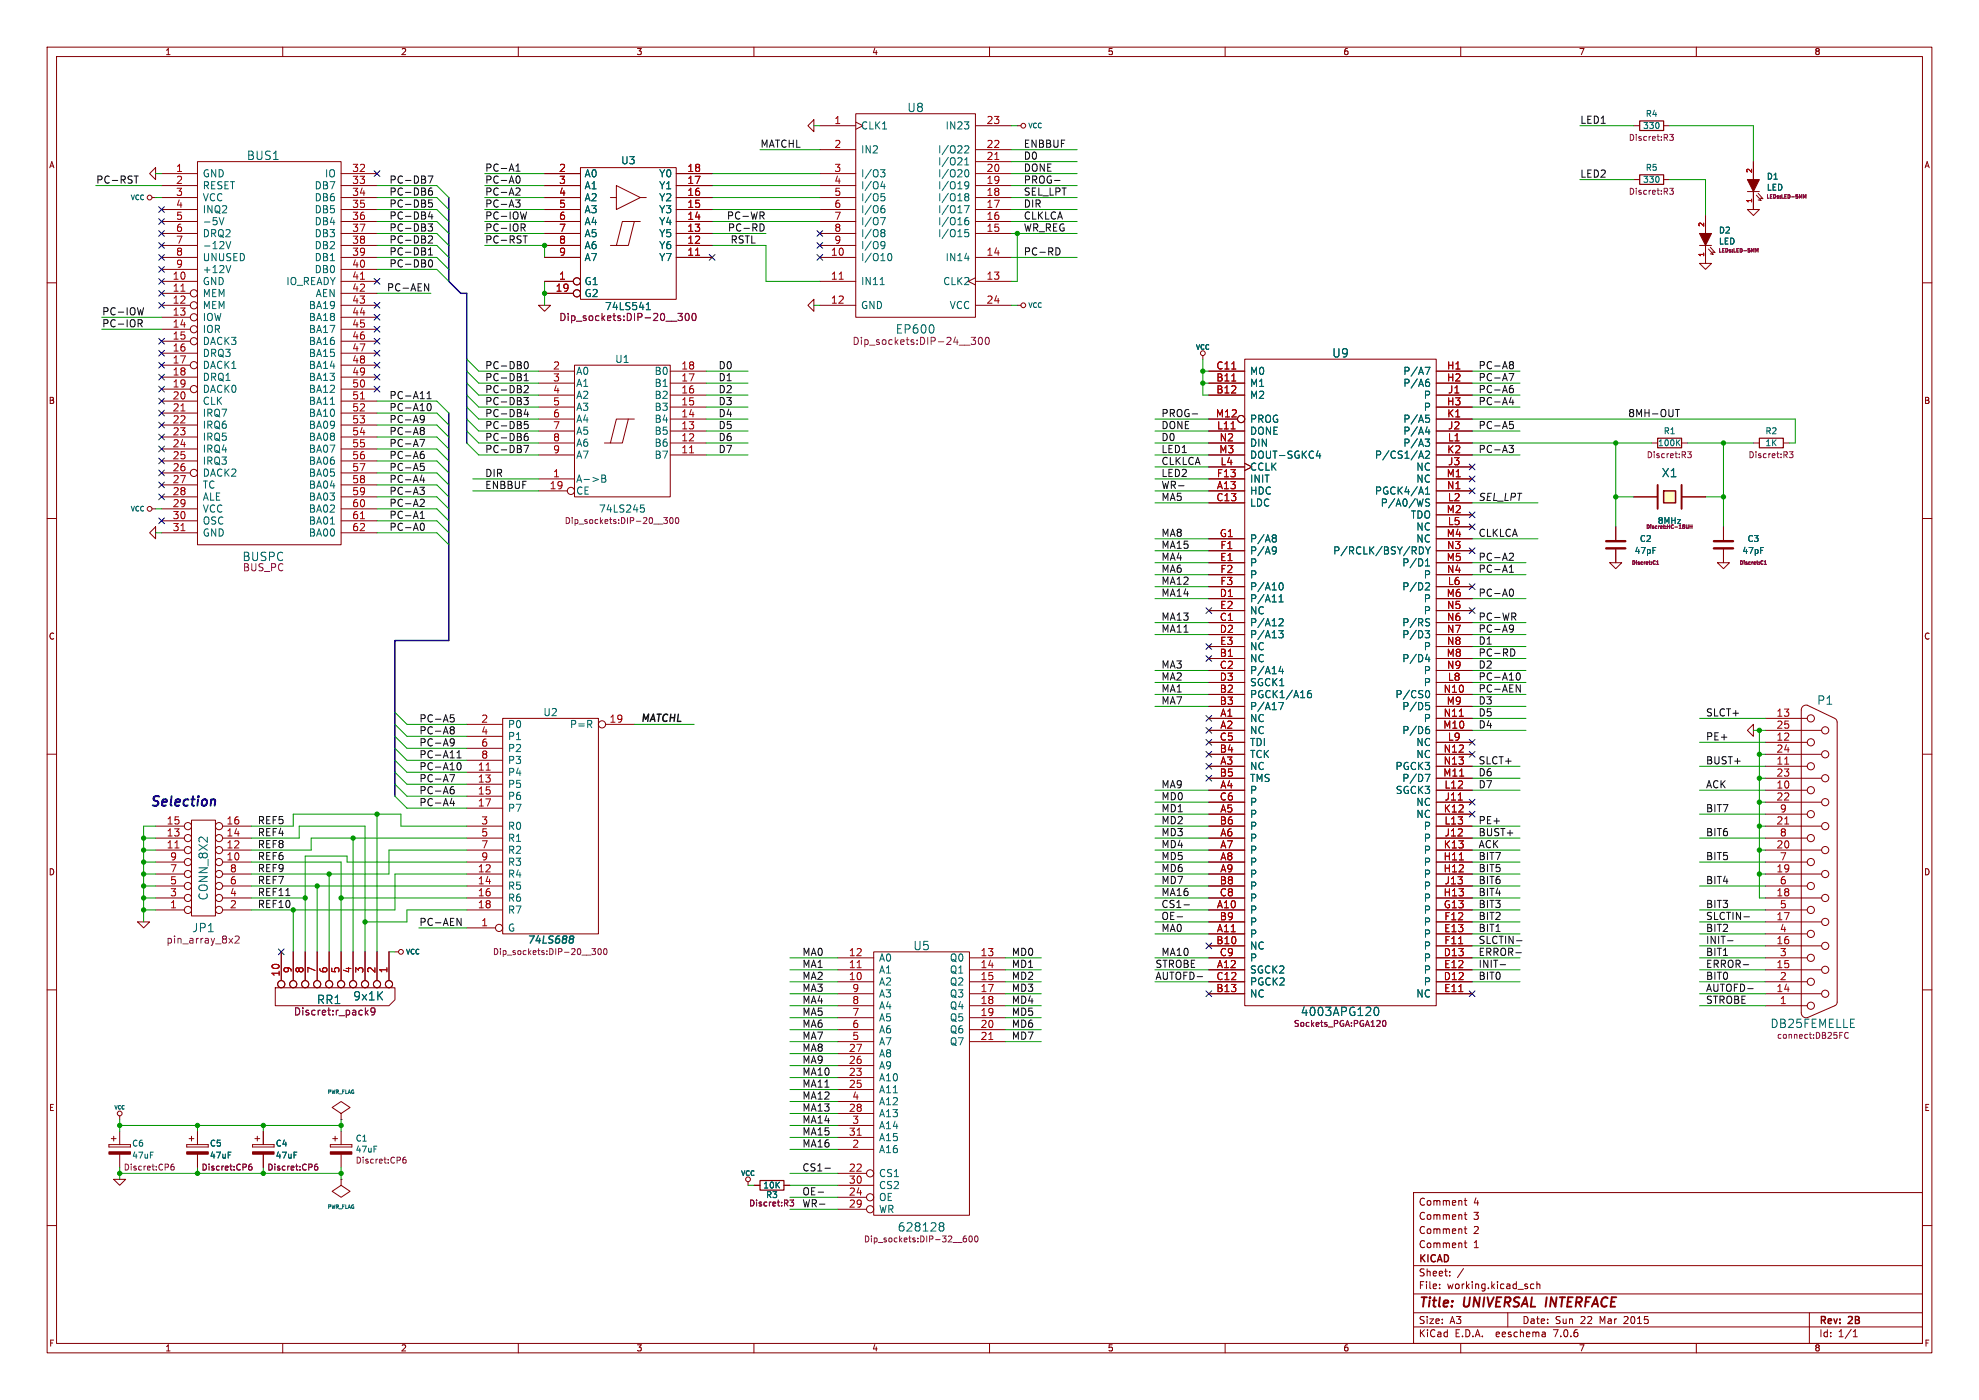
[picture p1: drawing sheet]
<svg xmlns="http://www.w3.org/2000/svg" width="420mm" height="297mm" viewBox="0 0 420 297" stroke-linecap="round" stroke-linejoin="round" font-family="sans-serif">
<defs><g id="words">
<text font-size="2.8" fill="#0000c2" x="31.7" y="171.2">Selection</text>
<g font-size="2.8" fill="#840000">
<text x="301" y="277.9">Title:</text>
<text x="310.6" y="277.9">UNIVERSAL</text>
<text x="328.9" y="277.9">INTERFACE</text>
</g>
<g font-size="2.5" fill="#006464">
<text x="192.5" y="24">U8</text>
<text x="52.3" y="34.1">BUS1</text>
<text x="282.7" y="76">U9</text>
<text x="352.6" y="101.4">X1</text>
<text x="51.4" y="119.2">BUSPC</text>
<text x="385.6" y="149.7">P1</text>
<text x="44.3" y="191.1" transform="rotate(-90 44.3 191.1)">CONN_8X2</text>
<text x="40.7" y="198">JP1</text>
<text x="193.8" y="201.8">U5</text>
<text x="67.2" y="213.2">RR1</text>
<text x="74.9" y="212.4">9x1K</text>
<text x="276" y="215.7">4003APG120</text>
</g>
<g font-size="2.5" fill="#840084">
<text x="190" y="71">EP600</text>
<text x="375.7" y="218.3">DB25FEMELLE</text>
<text x="190.4" y="261.5">628128</text>
</g>
<g font-size="2.1" fill="#a90000">
<text x="177" y="26.4">1</text>
<text x="209.3" y="26.4">23</text>
<text x="177" y="31.5">2</text>
<text x="209.3" y="34">21</text>
<text x="209.3" y="31.5">22</text>
<text x="37.3" y="36.6">1</text>
<text x="37.3" y="39.1">2</text>
<text x="37.3" y="41.7">3</text>
<text x="74.7" y="36.6">32</text>
<text x="74.7" y="39.1">33</text>
<text x="74.7" y="41.7">34</text>
<text x="118.6" y="36.6">2</text>
<text x="118.6" y="39.1">3</text>
<text x="118.6" y="41.7">4</text>
<text x="145.8" y="41.7">16</text>
<text x="145.8" y="39.1">17</text>
<text x="145.8" y="36.6">18</text>
<text x="177" y="36.6">3</text>
<text x="177" y="39.1">4</text>
<text x="177" y="41.7">5</text>
<text x="209.3" y="41.7">18</text>
<text x="209.3" y="39.1">19</text>
<text x="209.3" y="36.6">20</text>
<text x="37.3" y="44.2">4</text>
<text x="37.3" y="46.7">5</text>
<text x="74.7" y="44.2">35</text>
<text x="74.7" y="46.7">36</text>
<text x="118.6" y="44.2">5</text>
<text x="118.6" y="46.7">6</text>
<text x="145.8" y="46.7">14</text>
<text x="145.8" y="44.2">15</text>
<text x="177" y="44.2">6</text>
<text x="177" y="46.7">7</text>
<text x="209.3" y="46.7">16</text>
<text x="209.3" y="44.2">17</text>
<text x="37.3" y="49.3">6</text>
<text x="37.3" y="51.8">7</text>
<text x="74.7" y="49.3">37</text>
<text x="74.7" y="51.8">38</text>
<text x="118.6" y="49.3">7</text>
<text x="118.6" y="51.8">8</text>
<text x="145.8" y="51.8">12</text>
<text x="145.8" y="49.3">13</text>
<text x="177" y="49.3">8</text>
<text x="177" y="51.8">9</text>
<text x="209.3" y="49.3">15</text>
<text x="36.6" y="59.4">10</text>
<text x="37.3" y="54.4">8</text>
<text x="37.3" y="56.9">9</text>
<text x="74.7" y="54.4">39</text>
<text x="74.7" y="56.9">40</text>
<text x="74.7" y="59.4">41</text>
<text x="118.6" y="59.4">1</text>
<text x="118.6" y="54.4">9</text>
<text x="145.8" y="54.4">11</text>
<text x="176.3" y="54.4">10</text>
<text x="176.3" y="59.4">11</text>
<text x="209.3" y="59.4">13</text>
<text x="209.3" y="54.4">14</text>
<text x="36.6" y="62">11</text>
<text x="36.6" y="64.5">12</text>
<text x="74.7" y="62">42</text>
<text x="74.7" y="64.5">43</text>
<text x="117.9" y="62">19</text>
<text x="176.3" y="64.5">12</text>
<text x="209.3" y="64.5">24</text>
<text x="36.6" y="67.1">13</text>
<text x="36.6" y="69.6">14</text>
<text x="74.7" y="67.1">44</text>
<text x="74.7" y="69.6">45</text>
<text x="36.6" y="72.1">15</text>
<text x="36.6" y="74.7">16</text>
<text x="36.6" y="77.2">17</text>
<text x="74.7" y="72.1">46</text>
<text x="74.7" y="74.7">47</text>
<text x="74.7" y="77.2">48</text>
<text x="36.6" y="79.8">18</text>
<text x="36.6" y="82.3">19</text>
<text x="74.7" y="79.8">49</text>
<text x="74.7" y="82.3">50</text>
<text x="117.3" y="78.5">2</text>
<text x="117.3" y="81">3</text>
<text x="117.3" y="83.6">4</text>
<text x="144.5" y="83.6">16</text>
<text x="144.5" y="81">17</text>
<text x="144.5" y="78.5">18</text>
<text x="258.1" y="81">B11</text>
<text x="258.1" y="83.6">B12</text>
<text x="258.1" y="78.5">C11</text>
<text x="307" y="78.5">H1</text>
<text x="307" y="81">H2</text>
<text x="307.2" y="83.6">J1</text>
<text x="36.6" y="84.8">20</text>
<text x="36.6" y="87.4">21</text>
<text x="36.6" y="89.9">22</text>
<text x="74.7" y="84.8">51</text>
<text x="74.7" y="87.4">52</text>
<text x="74.7" y="89.9">53</text>
<text x="117.3" y="86.1">5</text>
<text x="117.3" y="88.6">6</text>
<text x="144.5" y="88.6">14</text>
<text x="144.5" y="86.1">15</text>
<text x="258" y="88.6">M12</text>
<text x="307" y="86.1">H3</text>
<text x="307" y="88.6">K1</text>
<text x="36.6" y="92.5">23</text>
<text x="36.6" y="95">24</text>
<text x="74.7" y="92.5">54</text>
<text x="74.7" y="95">55</text>
<text x="117.3" y="91.2">7</text>
<text x="117.3" y="93.7">8</text>
<text x="144.5" y="93.7">12</text>
<text x="144.5" y="91.2">13</text>
<text x="258.2" y="91.2">L11</text>
<text x="258.7" y="93.7">N2</text>
<text x="307.2" y="93.7">L1</text>
<text x="307.2" y="91.2">J2</text>
<text x="36.6" y="97.5">25</text>
<text x="36.6" y="100.1">26</text>
<text x="74.7" y="97.5">56</text>
<text x="74.7" y="100.1">57</text>
<text x="117.3" y="101.3">1</text>
<text x="117.3" y="96.3">9</text>
<text x="144.5" y="96.3">11</text>
<text x="258.2" y="101.3">F13</text>
<text x="258.7" y="96.3">M3</text>
<text x="258.9" y="98.8">L4</text>
<text x="306.9" y="101.3">M1</text>
<text x="307" y="96.3">K2</text>
<text x="307.2" y="98.8">J3</text>
<text x="36.6" y="102.6">27</text>
<text x="36.6" y="105.2">28</text>
<text x="36.6" y="107.7">29</text>
<text x="74.7" y="102.6">58</text>
<text x="74.7" y="105.2">59</text>
<text x="74.7" y="107.7">60</text>
<text x="116.6" y="103.9">19</text>
<text x="258.1" y="106.4">C13</text>
<text x="258.2" y="103.9">A13</text>
<text x="307" y="103.9">N1</text>
<text x="307.2" y="106.4">L2</text>
<text x="36.6" y="110.2">30</text>
<text x="36.6" y="112.8">31</text>
<text x="74.7" y="110.2">61</text>
<text x="74.7" y="112.8">62</text>
<text x="306.9" y="109">M2</text>
<text x="307.2" y="111.5">L5</text>
<text x="258.8" y="114">G1</text>
<text x="258.9" y="119.1">E1</text>
<text x="258.9" y="116.6">F1</text>
<text x="306.9" y="114">M4</text>
<text x="306.9" y="119.1">M5</text>
<text x="307" y="116.6">N3</text>
<text x="258.9" y="121.7">F2</text>
<text x="258.9" y="124.2">F3</text>
<text x="307" y="121.7">N4</text>
<text x="307.2" y="124.2">L6</text>
<text x="258.8" y="131.8">C1</text>
<text x="258.8" y="126.7">D1</text>
<text x="258.9" y="129.3">E2</text>
<text x="306.9" y="126.7">M6</text>
<text x="307" y="129.3">N5</text>
<text x="307" y="131.8">N6</text>
<text x="258.8" y="134.4">D2</text>
<text x="258.9" y="136.9">E3</text>
<text x="307" y="134.4">N7</text>
<text x="307" y="136.9">N8</text>
<text x="258.8" y="139.4">B1</text>
<text x="258.8" y="142">C2</text>
<text x="306.9" y="139.4">M8</text>
<text x="307" y="142">N9</text>
<text x="258.8" y="147.1">B2</text>
<text x="258.8" y="149.6">B3</text>
<text x="258.8" y="144.5">D3</text>
<text x="306.3" y="147.1">N10</text>
<text x="306.9" y="149.6">M9</text>
<text x="307.2" y="144.5">L8</text>
<text x="102.1" y="153.4">2</text>
<text x="102.1" y="156">4</text>
<text x="129.3" y="153.4">19</text>
<text x="258.9" y="152.1">A1</text>
<text x="258.9" y="154.7">A2</text>
<text x="306.2" y="154.7">M10</text>
<text x="306.3" y="152.1">N11</text>
<text x="376.9" y="152.1">13</text>
<text x="376.9" y="154.7">25</text>
<text x="102.1" y="158.5">6</text>
<text x="102.1" y="161">8</text>
<text x="258.8" y="159.8">B4</text>
<text x="258.8" y="157.2">C5</text>
<text x="306.3" y="159.8">N12</text>
<text x="307.2" y="157.2">L9</text>
<text x="376.9" y="157.2">12</text>
<text x="376.9" y="159.8">24</text>
<text x="101.3" y="163.6">11</text>
<text x="101.3" y="166.1">13</text>
<text x="258.8" y="164.8">B5</text>
<text x="258.9" y="162.3">A3</text>
<text x="258.9" y="167.4">A4</text>
<text x="306.2" y="164.8">M11</text>
<text x="306.3" y="162.3">N13</text>
<text x="306.5" y="167.4">L12</text>
<text x="376.9" y="167.4">10</text>
<text x="376.9" y="162.3">11</text>
<text x="376.9" y="164.8">23</text>
<text x="101.3" y="168.7">15</text>
<text x="101.3" y="171.2">17</text>
<text x="258.8" y="169.9">C6</text>
<text x="258.9" y="172.5">A5</text>
<text x="306.3" y="172.5">K12</text>
<text x="306.5" y="169.9">J11</text>
<text x="376.9" y="169.9">22</text>
<text x="377.7" y="172.5">9</text>
<text x="35.3" y="177.5">13</text>
<text x="35.3" y="175">15</text>
<text x="48" y="177.5">14</text>
<text x="48" y="175">16</text>
<text x="102.1" y="175">3</text>
<text x="102.1" y="177.5">5</text>
<text x="258.8" y="175">B6</text>
<text x="258.9" y="177.5">A6</text>
<text x="306.5" y="175">L13</text>
<text x="306.5" y="177.5">J12</text>
<text x="376.9" y="175">21</text>
<text x="377.7" y="177.5">8</text>
<text x="35.3" y="180.1">11</text>
<text x="36" y="185.2">7</text>
<text x="36" y="182.6">9</text>
<text x="48" y="182.6">10</text>
<text x="48" y="180.1">12</text>
<text x="48.7" y="185.2">8</text>
<text x="101.3" y="185.2">12</text>
<text x="102.1" y="180.1">7</text>
<text x="102.1" y="182.6">9</text>
<text x="258.9" y="180.1">A7</text>
<text x="258.9" y="182.6">A8</text>
<text x="258.9" y="185.2">A9</text>
<text x="306.3" y="182.6">H11</text>
<text x="306.3" y="185.2">H12</text>
<text x="306.3" y="180.1">K13</text>
<text x="376.9" y="185.2">19</text>
<text x="376.9" y="180.1">20</text>
<text x="377.7" y="182.6">7</text>
<text x="36" y="190.2">3</text>
<text x="36" y="187.7">5</text>
<text x="48.7" y="190.2">4</text>
<text x="48.7" y="187.7">6</text>
<text x="101.3" y="187.7">14</text>
<text x="101.3" y="190.2">16</text>
<text x="258.8" y="187.7">B8</text>
<text x="258.8" y="190.2">C8</text>
<text x="306.3" y="190.2">H13</text>
<text x="306.5" y="187.7">J13</text>
<text x="376.9" y="190.2">18</text>
<text x="377.7" y="187.7">6</text>
<text x="36" y="192.8">1</text>
<text x="48.7" y="192.8">2</text>
<text x="101.3" y="192.8">18</text>
<text x="102.1" y="196.6">1</text>
<text x="258.2" y="192.8">A10</text>
<text x="258.2" y="197.9">A11</text>
<text x="258.8" y="195.3">B9</text>
<text x="306.3" y="192.8">G13</text>
<text x="306.4" y="197.9">E13</text>
<text x="306.4" y="195.3">F12</text>
<text x="376.9" y="195.3">17</text>
<text x="377.7" y="197.9">4</text>
<text x="377.7" y="192.8">5</text>
<text x="180.1" y="202.9">12</text>
<text x="208" y="202.9">13</text>
<text x="258.1" y="200.4">B10</text>
<text x="258.8" y="202.9">C9</text>
<text x="306.3" y="202.9">D13</text>
<text x="306.4" y="200.4">F11</text>
<text x="376.9" y="200.4">16</text>
<text x="377.7" y="202.9">3</text>
<text x="59.4" y="207.3" transform="rotate(-90 59.4 207.3)">10</text>
<text x="62" y="206.5" transform="rotate(-90 62 206.5)">9</text>
<text x="64.5" y="206.5" transform="rotate(-90 64.5 206.5)">8</text>
<text x="67.1" y="206.5" transform="rotate(-90 67.1 206.5)">7</text>
<text x="69.6" y="206.5" transform="rotate(-90 69.6 206.5)">6</text>
<text x="72.1" y="206.5" transform="rotate(-90 72.1 206.5)">5</text>
<text x="74.7" y="206.5" transform="rotate(-90 74.7 206.5)">4</text>
<text x="77.2" y="206.5" transform="rotate(-90 77.2 206.5)">3</text>
<text x="79.8" y="206.5" transform="rotate(-90 79.8 206.5)">2</text>
<text x="82.3" y="206.5" transform="rotate(-90 82.3 206.5)">1</text>
<text x="180.1" y="208">10</text>
<text x="180.1" y="205.5">11</text>
<text x="208" y="205.5">14</text>
<text x="208" y="208">15</text>
<text x="258.1" y="208">C12</text>
<text x="258.2" y="205.5">A12</text>
<text x="306.3" y="208">D12</text>
<text x="306.4" y="205.5">E12</text>
<text x="376.9" y="205.5">15</text>
<text x="377.7" y="208">2</text>
<text x="180.8" y="215.6">7</text>
<text x="180.8" y="213.1">8</text>
<text x="180.8" y="210.6">9</text>
<text x="208" y="210.6">17</text>
<text x="208" y="213.1">18</text>
<text x="208" y="215.6">19</text>
<text x="258.1" y="210.6">B13</text>
<text x="306.4" y="210.6">E11</text>
<text x="376.9" y="210.6">14</text>
<text x="377.7" y="213.1">1</text>
<text x="180.8" y="220.7">5</text>
<text x="180.8" y="218.2">6</text>
<text x="208" y="218.2">20</text>
<text x="208" y="220.7">21</text>
<text x="180.1" y="225.8">26</text>
<text x="180.1" y="223.3">27</text>
<text x="180.1" y="228.3">23</text>
<text x="180.1" y="230.9">25</text>
<text x="180.8" y="233.4">4</text>
<text x="180.1" y="236">28</text>
<text x="180.8" y="238.5">3</text>
<text x="180.1" y="241">31</text>
<text x="180.8" y="243.6">2</text>
<text x="180.1" y="248.7">22</text>
<text x="180.1" y="251.2">30</text>
<text x="180.1" y="253.7">24</text>
<text x="180.1" y="256.3">29</text>
</g>
<g font-size="2.1" fill="#006464">
<text x="182.6" y="27.7">CLK1</text>
<text x="200.6" y="27.7">IN23</text>
<text x="131.7" y="35">U3</text>
<text x="182.6" y="32.7">IN2</text>
<text x="199" y="35.3">I/O21</text>
<text x="199" y="32.7">I/O22</text>
<text x="42.9" y="37.8">GND</text>
<text x="42.9" y="40.4">RESET</text>
<text x="66.7" y="40.4">DB7</text>
<text x="68.9" y="37.8">IO</text>
<text x="124" y="37.8">A0</text>
<text x="124" y="40.4">A1</text>
<text x="139.8" y="40.4">Y1</text>
<text x="139.8" y="37.8">Y0</text>
<text x="182.6" y="37.8">I/O3</text>
<text x="182.6" y="40.4">I/O4</text>
<text x="199" y="40.4">I/O19</text>
<text x="199" y="37.8">I/O20</text>
<text x="42.9" y="42.9">VCC</text>
<text x="42.9" y="45.4">INQ2</text>
<text x="42.9" y="48">-5V</text>
<text x="66.7" y="42.9">DB6</text>
<text x="66.7" y="45.4">DB5</text>
<text x="66.7" y="48">DB4</text>
<text x="124" y="42.9">A2</text>
<text x="124" y="45.4">A3</text>
<text x="124" y="48">A4</text>
<text x="139.8" y="48">Y4</text>
<text x="139.8" y="45.4">Y3</text>
<text x="139.8" y="42.9">Y2</text>
<text x="182.6" y="42.9">I/O5</text>
<text x="182.6" y="45.4">I/O6</text>
<text x="182.6" y="48">I/O7</text>
<text x="199" y="48">I/O16</text>
<text x="199" y="45.4">I/O17</text>
<text x="199" y="42.9">I/O18</text>
<text x="42.9" y="50.5">DRQ2</text>
<text x="42.9" y="53.1">-12V</text>
<text x="66.7" y="50.5">DB3</text>
<text x="66.7" y="53.1">DB2</text>
<text x="124" y="50.5">A5</text>
<text x="124" y="53.1">A6</text>
<text x="139.8" y="53.1">Y6</text>
<text x="139.8" y="50.5">Y5</text>
<text x="182.6" y="50.5">I/O8</text>
<text x="182.6" y="53.1">I/O9</text>
<text x="199" y="50.5">I/O15</text>
<text x="42.9" y="55.6">UNUSED</text>
<text x="42.9" y="58.1">+12V</text>
<text x="66.7" y="55.6">DB1</text>
<text x="66.7" y="58.1">DB0</text>
<text x="124" y="55.6">A7</text>
<text x="139.8" y="55.6">Y7</text>
<text x="182.6" y="55.6">I/O10</text>
<text x="200.6" y="55.6">IN14</text>
<text x="42.9" y="60.7">GND</text>
<text x="42.9" y="63.2">MEM</text>
<text x="42.9" y="65.8">MEM</text>
<text x="60.7" y="60.7">IO_READY</text>
<text x="65.5" y="65.8">BA19</text>
<text x="66.9" y="63.2">AEN</text>
<text x="124" y="60.7">G1</text>
<text x="124" y="63.2">G2</text>
<text x="182.6" y="60.7">IN11</text>
<text x="182.6" y="65.8">GND</text>
<text x="200.1" y="60.7">CLK2</text>
<text x="201.5" y="65.8">VCC</text>
<text x="42.9" y="68.3">IOW</text>
<text x="42.9" y="70.8">IOR</text>
<text x="65.5" y="68.3">BA18</text>
<text x="65.5" y="70.8">BA17</text>
<text x="42.9" y="73.4">DACK3</text>
<text x="42.9" y="75.9">DRQ3</text>
<text x="65.5" y="73.4">BA16</text>
<text x="65.5" y="75.9">BA15</text>
<text x="130.5" y="77.2">U1</text>
<text x="42.9" y="78.5">DACK1</text>
<text x="42.9" y="81">DRQ1</text>
<text x="42.9" y="83.5">DACK0</text>
<text x="65.5" y="78.5">BA14</text>
<text x="65.5" y="81">BA13</text>
<text x="65.5" y="83.5">BA12</text>
<text x="122.2" y="79.7">A0</text>
<text x="122.2" y="82.3">A1</text>
<text x="138.9" y="82.3">B1</text>
<text x="138.9" y="79.7">B0</text>
<text x="265.2" y="82.3">M1</text>
<text x="265.2" y="79.7">M0</text>
<text x="297.8" y="79.7">P/A7</text>
<text x="297.8" y="82.3">P/A6</text>
<text x="42.9" y="86.1">CLK</text>
<text x="42.9" y="88.6">IRQ7</text>
<text x="65.5" y="86.1">BA11</text>
<text x="65.5" y="88.6">BA10</text>
<text x="122.2" y="84.8">A2</text>
<text x="122.2" y="87.4">A3</text>
<text x="122.2" y="89.9">A4</text>
<text x="138.9" y="89.9">B4</text>
<text x="138.9" y="87.4">B3</text>
<text x="138.9" y="84.8">B2</text>
<text x="265.2" y="84.8">M2</text>
<text x="265.2" y="89.9">PROG</text>
<text x="297.8" y="89.9">P/A5</text>
<text x="302.1" y="87.4">P</text>
<text x="302.1" y="84.8">P</text>
<text x="42.9" y="91.2">IRQ6</text>
<text x="42.9" y="93.7">IRQ5</text>
<text x="65.5" y="91.2">BA09</text>
<text x="65.5" y="93.7">BA08</text>
<text x="122.2" y="92.4">A5</text>
<text x="122.2" y="95">A6</text>
<text x="138.9" y="95">B6</text>
<text x="138.9" y="92.4">B5</text>
<text x="265.2" y="92.4">DONE</text>
<text x="265.2" y="95">DIN</text>
<text x="297.8" y="92.4">P/A4</text>
<text x="297.8" y="95">P/A3</text>
<text x="42.9" y="96.2">IRQ4</text>
<text x="42.9" y="98.8">IRQ3</text>
<text x="42.9" y="101.3">DACK2</text>
<text x="65.5" y="96.2">BA07</text>
<text x="65.5" y="98.8">BA06</text>
<text x="65.5" y="101.3">BA05</text>
<text x="122.2" y="97.5">A7</text>
<text x="138.9" y="97.5">B7</text>
<text x="265.2" y="100.1">CCLK</text>
<text x="265.2" y="97.5">DOUT-SGKC4</text>
<text x="291.7" y="97.5">P/CS1/A2</text>
<text x="300.5" y="100.1">NC</text>
<text x="42.9" y="103.9">TC</text>
<text x="42.9" y="106.4">ALE</text>
<text x="65.5" y="103.9">BA04</text>
<text x="65.5" y="106.4">BA03</text>
<text x="122.2" y="102.6">A-&gt;B</text>
<text x="122.2" y="105.1">CE</text>
<text x="265.2" y="105.1">HDC</text>
<text x="265.2" y="107.7">LDC</text>
<text x="265.2" y="102.6">INIT</text>
<text x="291.7" y="105.1">PGCK4/A1</text>
<text x="293" y="107.7">P/A0/WS</text>
<text x="300.5" y="102.6">NC</text>
<text x="42.9" y="108.9">VCC</text>
<text x="42.9" y="111.5">OSC</text>
<text x="65.5" y="108.9">BA02</text>
<text x="65.5" y="111.5">BA01</text>
<text x="127" y="108.9">74LS245</text>
<text x="299.3" y="110.2">TDO</text>
<text x="300.5" y="112.8">NC</text>
<text x="42.9" y="114">GND</text>
<text x="65.5" y="114">BA00</text>
<text x="265.2" y="117.8">P/A9</text>
<text x="265.2" y="115.3">P/A8</text>
<text x="282.9" y="117.8">P/RCLK/BSY/RDY</text>
<text x="300.5" y="115.3">NC</text>
<text x="265.2" y="120.4">P</text>
<text x="265.2" y="122.9">P</text>
<text x="265.2" y="125.5">P/A10</text>
<text x="297.5" y="125.5">P/D2</text>
<text x="297.5" y="120.4">P/D1</text>
<text x="302.1" y="122.9">P</text>
<text x="265.2" y="128">P/A11</text>
<text x="265.2" y="130.5">NC</text>
<text x="302.1" y="128">P</text>
<text x="302.1" y="130.5">P</text>
<text x="265.2" y="133.1">P/A12</text>
<text x="265.2" y="135.6">P/A13</text>
<text x="297.5" y="133.1">P/RS</text>
<text x="297.5" y="135.6">P/D3</text>
<text x="265.2" y="140.7">NC</text>
<text x="265.2" y="143.2">P/A14</text>
<text x="265.2" y="138.2">NC</text>
<text x="297.5" y="140.7">P/D4</text>
<text x="302.1" y="138.2">P</text>
<text x="302.1" y="143.2">P</text>
<text x="265.2" y="148.3">PGCK1/A16</text>
<text x="265.2" y="145.8">SGCK1</text>
<text x="296.1" y="148.3">P/CS0</text>
<text x="302.1" y="145.8">P</text>
<text x="107.7" y="154.7">P0</text>
<text x="115.2" y="152.1">U2</text>
<text x="120.9" y="154.7">P=R</text>
<text x="265.2" y="153.4">NC</text>
<text x="265.2" y="155.9">NC</text>
<text x="265.2" y="150.9">P/A17</text>
<text x="297.5" y="155.9">P/D6</text>
<text x="297.5" y="150.9">P/D5</text>
<text x="302.1" y="153.4">P</text>
<text x="107.7" y="157.2">P1</text>
<text x="107.7" y="159.7">P2</text>
<text x="265.2" y="161">TCK</text>
<text x="265.2" y="158.5">TDI</text>
<text x="300.5" y="158.5">NC</text>
<text x="300.5" y="161">NC</text>
<text x="107.7" y="164.8">P4</text>
<text x="107.7" y="167.4">P5</text>
<text x="107.7" y="162.3">P3</text>
<text x="265.2" y="163.6">NC</text>
<text x="265.2" y="166.1">TMS</text>
<text x="296.1" y="163.6">PGCK3</text>
<text x="297.5" y="166.1">P/D7</text>
<text x="107.7" y="169.9">P6</text>
<text x="107.7" y="172.4">P7</text>
<text x="265.2" y="168.6">P</text>
<text x="265.2" y="173.7">P</text>
<text x="265.2" y="171.2">P</text>
<text x="296.2" y="168.6">SGCK3</text>
<text x="300.5" y="171.2">NC</text>
<text x="300.5" y="173.7">NC</text>
<text x="107.7" y="176.3">R0</text>
<text x="107.7" y="178.8">R1</text>
<text x="265.2" y="178.8">P</text>
<text x="265.2" y="176.3">P</text>
<text x="302.1" y="178.8">P</text>
<text x="302.1" y="176.3">P</text>
<text x="107.7" y="181.3">R2</text>
<text x="107.7" y="183.9">R3</text>
<text x="265.2" y="181.3">P</text>
<text x="265.2" y="183.9">P</text>
<text x="302.1" y="183.9">P</text>
<text x="302.1" y="181.3">P</text>
<text x="107.7" y="186.4">R4</text>
<text x="107.7" y="189">R5</text>
<text x="107.7" y="191.5">R6</text>
<text x="265.2" y="186.4">P</text>
<text x="265.2" y="189">P</text>
<text x="265.2" y="191.5">P</text>
<text x="302.1" y="186.4">P</text>
<text x="302.1" y="191.5">P</text>
<text x="302.1" y="189">P</text>
<text x="107.7" y="197.8">G</text>
<text x="107.7" y="194">R7</text>
<text x="265.2" y="194">P</text>
<text x="265.2" y="196.6">P</text>
<text x="302.1" y="196.6">P</text>
<text x="302.1" y="194">P</text>
<text x="265.2" y="199.1">P</text>
<text x="265.2" y="201.7">NC</text>
<text x="302.1" y="199.1">P</text>
<text x="302.1" y="201.7">P</text>
<text x="186.4" y="209.3">A2</text>
<text x="186.4" y="206.7">A1</text>
<text x="186.4" y="204.2">A0</text>
<text x="201.5" y="204.2">Q0</text>
<text x="201.5" y="206.7">Q1</text>
<text x="201.5" y="209.3">Q2</text>
<text x="265.2" y="206.7">SGCK2</text>
<text x="265.2" y="209.3">PGCK2</text>
<text x="265.2" y="204.2">P</text>
<text x="302.1" y="209.3">P</text>
<text x="302.1" y="204.2">P</text>
<text x="302.1" y="206.7">P</text>
<text x="186.4" y="214.4">A4</text>
<text x="186.4" y="211.8">A3</text>
<text x="201.5" y="211.8">Q3</text>
<text x="201.5" y="214.4">Q4</text>
<text x="265.2" y="211.8">NC</text>
<text x="300.5" y="211.8">NC</text>
<text x="186.4" y="222">A7</text>
<text x="186.4" y="219.4">A6</text>
<text x="186.4" y="216.9">A5</text>
<text x="201.5" y="216.9">Q5</text>
<text x="201.5" y="219.4">Q6</text>
<text x="201.5" y="222">Q7</text>
<text x="186.4" y="227.1">A9</text>
<text x="186.4" y="224.5">A8</text>
<text x="186.4" y="229.6">A10</text>
<text x="186.4" y="232.1">A11</text>
<text x="186.4" y="237.2">A13</text>
<text x="186.4" y="239.8">A14</text>
<text x="186.4" y="234.7">A12</text>
<text x="186.4" y="244.8">A16</text>
<text x="186.4" y="242.3">A15</text>
<text x="186.4" y="249.9">CS1</text>
<text x="186.4" y="255">OE</text>
<text x="186.4" y="257.5">WR</text>
<text x="186.4" y="252.5">CS2</text>
</g>
<g font-size="2.1" fill="#0f0f0f">
<text x="335.3" y="26.4">LED1</text>
<text x="161.3" y="31.4">MATCHL</text>
<text x="217.2" y="31.4">ENBBUF</text>
<text x="217.2" y="34">D0</text>
<text x="20.3" y="39.1">PC-RST</text>
<text x="82.5" y="39.1">PC-DB7</text>
<text x="82.5" y="41.6">PC-DB6</text>
<text x="102.9" y="36.5">PC-A1</text>
<text x="102.9" y="41.6">PC-A2</text>
<text x="102.9" y="39.1">PC-A0</text>
<text x="217.2" y="41.6">SEL_LPT</text>
<text x="217.2" y="39.1">PROG-</text>
<text x="217.2" y="36.5">DONE</text>
<text x="335.3" y="37.8">LED2</text>
<text x="82.5" y="46.7">PC-DB4</text>
<text x="82.5" y="44.1">PC-DB5</text>
<text x="102.9" y="46.7">PC-IOW</text>
<text x="102.9" y="44.1">PC-A3</text>
<text x="154.2" y="46.7">PC-WR</text>
<text x="217.2" y="46.7">CLKLCA</text>
<text x="217.2" y="44.1">DIR</text>
<text x="82.5" y="51.8">PC-DB2</text>
<text x="82.5" y="49.2">PC-DB3</text>
<text x="102.9" y="51.8">PC-RST</text>
<text x="102.9" y="49.2">PC-IOR</text>
<text x="154.4" y="49.2">PC-RD</text>
<text x="154.9" y="51.8">RSTL</text>
<text x="217.2" y="49.2">WR_REG</text>
<text x="82.5" y="56.8">PC-DB0</text>
<text x="82.5" y="54.3">PC-DB1</text>
<text x="217.2" y="54.3">PC-RD</text>
<text x="82.1" y="61.9">PC-AEN</text>
<text x="21.6" y="67">PC-IOW</text>
<text x="21.6" y="69.5">PC-IOR</text>
<text x="102.9" y="81">PC-DB1</text>
<text x="102.9" y="83.5">PC-DB2</text>
<text x="102.9" y="78.4">PC-DB0</text>
<text x="152.4" y="81">D1</text>
<text x="152.4" y="78.4">D0</text>
<text x="152.4" y="83.5">D2</text>
<text x="313.7" y="81">PC-A7</text>
<text x="313.7" y="78.4">PC-A8</text>
<text x="313.7" y="83.5">PC-A6</text>
<text x="82.5" y="89.9">PC-A9</text>
<text x="82.5" y="87.3">PC-A10</text>
<text x="82.5" y="84.8">PC-A11</text>
<text x="102.9" y="86">PC-DB3</text>
<text x="102.9" y="88.6">PC-DB4</text>
<text x="152.4" y="86">D3</text>
<text x="152.4" y="88.6">D4</text>
<text x="246.4" y="88.6">PROG-</text>
<text x="313.7" y="86">PC-A4</text>
<text x="345.4" y="88.6">8MH-OUT</text>
<text x="82.5" y="94.9">PC-A7</text>
<text x="82.5" y="92.4">PC-A8</text>
<text x="102.9" y="91.1">PC-DB5</text>
<text x="102.9" y="93.7">PC-DB6</text>
<text x="152.4" y="93.7">D6</text>
<text x="152.4" y="91.1">D5</text>
<text x="246.4" y="93.7">D0</text>
<text x="246.4" y="91.1">DONE</text>
<text x="313.7" y="91.1">PC-A5</text>
<text x="82.5" y="100">PC-A5</text>
<text x="82.5" y="97.5">PC-A6</text>
<text x="102.9" y="101.3">DIR</text>
<text x="102.9" y="96.2">PC-DB7</text>
<text x="152.4" y="96.2">D7</text>
<text x="246.4" y="101.3">LED2</text>
<text x="246.4" y="96.2">LED1</text>
<text x="246.4" y="98.7">CLKLCA</text>
<text x="313.7" y="96.2">PC-A3</text>
<text x="82.5" y="102.6">PC-A4</text>
<text x="82.5" y="105.1">PC-A3</text>
<text x="82.5" y="107.6">PC-A2</text>
<text x="102.9" y="103.8">ENBBUF</text>
<text x="246.4" y="106.4">MA5</text>
<text x="246.4" y="103.8">WR-</text>
<text x="313.7" y="106.4">SEL_LPT</text>
<text x="82.5" y="110.2">PC-A1</text>
<text x="82.5" y="112.7">PC-A0</text>
<text x="246.4" y="114">MA8</text>
<text x="313.7" y="114">CLKLCA</text>
<text x="246.4" y="116.5">MA15</text>
<text x="246.4" y="119.1">MA4</text>
<text x="313.7" y="119.1">PC-A2</text>
<text x="246.4" y="121.6">MA6</text>
<text x="246.4" y="124.1">MA12</text>
<text x="313.7" y="121.6">PC-A1</text>
<text x="246.4" y="131.8">MA13</text>
<text x="246.4" y="126.7">MA14</text>
<text x="313.7" y="126.7">PC-A0</text>
<text x="313.7" y="131.8">PC-WR</text>
<text x="246.4" y="134.3">MA11</text>
<text x="313.7" y="134.3">PC-A9</text>
<text x="313.7" y="136.8">D1</text>
<text x="246.4" y="141.9">MA3</text>
<text x="313.7" y="141.9">D2</text>
<text x="313.7" y="139.4">PC-RD</text>
<text x="246.4" y="144.5">MA2</text>
<text x="246.4" y="147">MA1</text>
<text x="246.4" y="149.5">MA7</text>
<text x="313.7" y="144.5">PC-A10</text>
<text x="313.7" y="147">PC-AEN</text>
<text x="313.7" y="149.5">D3</text>
<text x="88.9" y="155.9">PC-A8</text>
<text x="88.9" y="153.4">PC-A5</text>
<text x="135.9" y="153.2">MATCHL</text>
<text x="313.7" y="152.1">D5</text>
<text x="313.7" y="154.6">D4</text>
<text x="361.9" y="152.1">SLCT+</text>
<text x="88.9" y="161">PC-A11</text>
<text x="88.9" y="158.4">PC-A9</text>
<text x="361.9" y="157.2">PE+</text>
<text x="88.9" y="163.5">PC-A10</text>
<text x="88.9" y="166.1">PC-A7</text>
<text x="246.4" y="167.3">MA9</text>
<text x="313.7" y="162.2">SLCT+</text>
<text x="313.7" y="164.8">D6</text>
<text x="313.7" y="167.3">D7</text>
<text x="361.9" y="162.2">BUST+</text>
<text x="361.9" y="167.3">ACK</text>
<text x="88.9" y="168.6">PC-A6</text>
<text x="88.9" y="171.1">PC-A4</text>
<text x="246.4" y="172.4">MD1</text>
<text x="246.4" y="169.9">MD0</text>
<text x="361.9" y="172.4">BIT7</text>
<text x="54.6" y="174.9">REF5</text>
<text x="54.6" y="177.5">REF4</text>
<text x="246.4" y="177.5">MD3</text>
<text x="246.4" y="174.9">MD2</text>
<text x="313.7" y="174.9">PE+</text>
<text x="313.7" y="177.5">BUST+</text>
<text x="361.9" y="177.5">BIT6</text>
<text x="54.6" y="180">REF8</text>
<text x="54.6" y="182.6">REF6</text>
<text x="54.6" y="185.1">REF9</text>
<text x="246.4" y="182.6">MD5</text>
<text x="246.4" y="185.1">MD6</text>
<text x="246.4" y="180">MD4</text>
<text x="313.7" y="185.1">BIT5</text>
<text x="313.7" y="182.6">BIT7</text>
<text x="313.7" y="180">ACK</text>
<text x="361.9" y="182.6">BIT5</text>
<text x="54.6" y="187.6">REF7</text>
<text x="54.6" y="190.2">REF11</text>
<text x="246.4" y="190.2">MA16</text>
<text x="246.4" y="187.6">MD7</text>
<text x="313.7" y="190.2">BIT4</text>
<text x="313.7" y="187.6">BIT6</text>
<text x="361.9" y="187.6">BIT4</text>
<text x="54.6" y="192.7">REF10</text>
<text x="88.9" y="196.5">PC-AEN</text>
<text x="246.4" y="197.8">MA0</text>
<text x="246.4" y="192.7">CS1-</text>
<text x="246.4" y="195.3">OE-</text>
<text x="313.7" y="197.8">BIT1</text>
<text x="313.7" y="195.3">BIT2</text>
<text x="313.7" y="192.7">BIT3</text>
<text x="361.9" y="195.3">SLCTIN-</text>
<text x="361.9" y="192.7">BIT3</text>
<text x="361.9" y="197.8">BIT2</text>
<text x="170.2" y="202.9">MA0</text>
<text x="214.6" y="202.9">MD0</text>
<text x="246.4" y="202.9">MA10</text>
<text x="313.7" y="200.3">SLCTIN-</text>
<text x="313.7" y="202.9">ERROR-</text>
<text x="361.9" y="202.9">BIT1</text>
<text x="361.9" y="200.3">INIT-</text>
<text x="170.2" y="205.4">MA1</text>
<text x="170.2" y="208">MA2</text>
<text x="214.6" y="208">MD2</text>
<text x="214.6" y="205.4">MD1</text>
<text x="245.1" y="208">AUTOFD-</text>
<text x="245.1" y="205.4">STROBE</text>
<text x="313.7" y="208">BIT0</text>
<text x="313.7" y="205.4">INIT-</text>
<text x="361.9" y="208">BIT0</text>
<text x="361.9" y="205.4">ERROR-</text>
<text x="170.2" y="213">MA4</text>
<text x="170.2" y="215.6">MA5</text>
<text x="170.2" y="210.5">MA3</text>
<text x="214.6" y="215.6">MD5</text>
<text x="214.6" y="210.5">MD3</text>
<text x="214.6" y="213">MD4</text>
<text x="361.9" y="210.5">AUTOFD-</text>
<text x="361.9" y="213">STROBE</text>
<text x="170.2" y="220.7">MA7</text>
<text x="170.2" y="218.1">MA6</text>
<text x="214.6" y="220.7">MD7</text>
<text x="214.6" y="218.1">MD6</text>
<text x="170.2" y="223.2">MA8</text>
<text x="170.2" y="225.7">MA9</text>
<text x="170.2" y="233.4">MA12</text>
<text x="170.2" y="230.8">MA11</text>
<text x="170.2" y="228.3">MA10</text>
<text x="170.2" y="235.9">MA13</text>
<text x="170.2" y="238.4">MA14</text>
<text x="170.2" y="243.5">MA16</text>
<text x="170.2" y="241">MA15</text>
<text x="170.2" y="248.6">CS1-</text>
<text x="170.2" y="253.7">OE-</text>
<text x="170.2" y="256.2">WR-</text>
</g>
<g font-size="2.1" fill="#840084">
<text x="128.3" y="66">74LS541</text>
<text x="118.6" y="68.3">Dip_sockets:DIP-20__300</text>
<text x="180.8" y="73.4">Dip_sockets:DIP-24__300</text>
<text x="51.5" y="121.4">BUS_PC</text>
<text x="35.2" y="200.4">pin_array_8x2</text>
<text x="111.7" y="200.6">74LS688</text>
<text x="62.3" y="215.6">Discret:r_pack9</text>
</g>
<g font-size="2.1" fill="#840000">
<text x="301" y="256">Comment</text>
<text x="312.6" y="256">4</text>
<text x="301" y="262">Comment</text>
<text x="301" y="259">Comment</text>
<text x="312.6" y="262">2</text>
<text x="312.6" y="259">3</text>
<text x="301" y="268.2">KICAD</text>
<text x="301" y="265">Comment</text>
<text x="312.6" y="265">1</text>
<text x="301" y="273.7">File:</text>
<text x="301" y="271">Sheet:</text>
<text x="307.1" y="273.7">working.kicad_sch</text>
<text x="301" y="281.1">Size:</text>
<text x="307.6" y="281.1">A3</text>
<text x="323" y="281.1">Date:</text>
<text x="330" y="281.1">Sun</text>
<text x="335.4" y="281.1">22</text>
<text x="339.6" y="281.1">Mar</text>
<text x="344.9" y="281.1">2015</text>
<text x="386" y="281.3">Rev:</text>
<text x="392.4" y="281.3">2B</text>
<text x="301" y="283.9">KiCad</text>
<text x="308.7" y="283.9">E.D.A.</text>
<text x="317.6" y="283.9">eeschema</text>
<text x="330" y="283.9">7.0.6</text>
<text x="386" y="283.9">Id:</text>
<text x="390.1" y="283.9">1/1</text>
</g>
<g font-size="1.8" fill="#840000">
<text x="35" y="11.9">1</text>
<text x="85" y="11.9">2</text>
<text x="135" y="11.9">3</text>
<text x="185" y="11.9">4</text>
<text x="235" y="11.9">5</text>
<text x="285" y="11.9">6</text>
<text x="335" y="11.9">7</text>
<text x="385" y="11.9">8</text>
<text x="10.3" y="35.9">A</text>
<text x="408.3" y="35.9">A</text>
<text x="10.3" y="85.9">B</text>
<text x="408.2" y="85.9">B</text>
<text x="10.3" y="135.9">C</text>
<text x="408.2" y="135.9">C</text>
<text x="10.3" y="185.9">D</text>
<text x="408.2" y="185.9">D</text>
<text x="10.3" y="235.9">E</text>
<text x="408.3" y="235.9">E</text>
<text x="10.3" y="285.9">F</text>
<text x="35" y="286.9">1</text>
<text x="85" y="286.9">2</text>
<text x="135" y="286.9">3</text>
<text x="185" y="286.9">4</text>
<text x="235" y="286.9">5</text>
<text x="285" y="286.9">6</text>
<text x="335" y="286.9">7</text>
<text x="385" y="286.9">8</text>
<text x="408.3" y="285.9">F</text>
</g>
<g font-size="1.8" fill="#006464">
<text x="348.6" y="27.5">330</text>
<text x="349.2" y="25">R4</text>
<text x="348.6" y="39">330</text>
<text x="349.2" y="36.4">R5</text>
<text x="374.9" y="38.3">D1</text>
<text x="374.9" y="40.6">LED</text>
<text x="364.7" y="49.7">D2</text>
<text x="364.7" y="52.1">LED</text>
<text x="351.8" y="94.8">100K</text>
<text x="353" y="92.3">R1</text>
<text x="374.6" y="92.3">R2</text>
<text x="374.6" y="94.8">1K</text>
<text x="346.8" y="117.7">47pF</text>
<text x="347.9" y="115.2">C2</text>
<text x="369.7" y="117.7">47pF</text>
<text x="370.8" y="115.2">C3</text>
<text x="27.9" y="243.4">C6</text>
<text x="27.9" y="246">47uF</text>
<text x="44.5" y="243.4">C5</text>
<text x="44.5" y="246">47uF</text>
<text x="58.4" y="243.4">C4</text>
<text x="58.4" y="246">47uF</text>
<text x="75.4" y="242.4">C1</text>
<text x="75.4" y="244.7">47uF</text>
<text x="161.9" y="252.3">10K</text>
</g>
<g font-size="1.8" fill="#840084">
<text x="345.6" y="30.1">Discret:R3</text>
<text x="345.6" y="41.5">Discret:R3</text>
<text x="349.4" y="97.4">Discret:R3</text>
<text x="371" y="97.4">Discret:R3</text>
<text x="119.8" y="111.4">Dip_sockets:DIP-20__300</text>
<text x="351.7" y="111.4">8MHz</text>
<text x="104.5" y="202.8">Dip_sockets:DIP-20__300</text>
<text x="274.5" y="218">Sockets_PGA:PGA120</text>
<text x="377" y="220.6">connect:DB25FC</text>
<text x="26.2" y="248.5">Discret:CP6</text>
<text x="42.7" y="248.5">Discret:CP6</text>
<text x="56.7" y="248.5">Discret:CP6</text>
<text x="75.4" y="247">Discret:CP6</text>
<text x="158.9" y="256.1">Discret:R3</text>
<text x="162.5" y="254.4">R3</text>
<text x="183.3" y="263.8">Dip_sockets:DIP-32__600</text>
</g>
<g font-size="1.4" fill="#006464">
<text x="218.1" y="27.4">VCC</text>
<text x="27.6" y="42.6">VCC</text>
<text x="218.1" y="65.5">VCC</text>
<text x="253.7" y="74.4">VCC</text>
<text x="27.6" y="108.7">VCC</text>
<text x="86.1" y="202.7">VCC</text>
<text x="157.2" y="249.7">VCC</text>
</g>
<g font-size="1.4" fill="#a90000">
<text x="371.9" y="36.8" transform="rotate(-90 371.9 36.8)">2</text>
<text x="371.9" y="43.2" transform="rotate(-90 371.9 43.2)">1</text>
<text x="361.7" y="48.2" transform="rotate(-90 361.7 48.2)">2</text>
<text x="361.7" y="54.6" transform="rotate(-90 361.7 54.6)">1</text>
</g>
<g font-size="1.1" fill="#840084">
<text x="374.8" y="42.3">LEDs:LED-5MM</text>
<text x="364.6" y="53.7">LEDs:LED-5MM</text>
<text x="349.2" y="112.4">Discret:HC-18UH</text>
<text x="346.2" y="120">Discret:C1</text>
<text x="369.1" y="120">Discret:C1</text>
</g>
<g font-size="1.1" fill="#006464">
<text x="69.4" y="232.3">PWR_FLAG</text>
<text x="24.2" y="235.6">VCC</text>
<text x="69.4" y="256.6">PWR_FLAG</text>
</g>
</g></defs>
<g fill="none" stroke="#840000" stroke-width=".21">
<path d="M10 10h400v277h-400zM12 12h396v273h-396zM60 10v2M110 10v2M160 10v2M210 10v2M260 10v2M310 10v2M360 10v2M115.6 39.4h7.6M115.6 36.8h7.6M123.2 35.6h20.3v27.9h-20.3z"/>
<path d="M130.8 39.4l5.1 2.5-5.1 2.6zM143.5 39.4h7.6M143.5 36.8h7.6M171.4 26.7l1.3-1.3v2.5zM174 39.4h7.6M174 36.8h7.6M174 26.7h7.6M174 31.8h7.6M181.6 24.1h25.4v43.2h-25.4zM181.6 25.9l1.5 .8-1.5 .7M207 39.4h7.6M207 36.8h7.6"/>
<path d="M207 26.7h7.6M207 31.8h7.6M207 34.3h7.6M215.9 26.7h.8M346.7 38.1h1.3M346.7 26.7h1.3M353.1 38.1h1.2M353.1 26.7h1.2M372.1 34.3v3.8M10 60h2M115.6 41.9h7.6M115.6 59.7h6.1"/>
<path d="M115.6 54.6h7.6M115.6 52.1h7.6M115.6 49.5h7.6M115.6 47h7.6M115.6 44.5h7.6M129.5 41.9h1.3M134.6 47l-1.3 5.1h-2.5M135.9 47h-3.8l-1.3 5.1h-1.3M135.9 41.9h1.3M143.5 41.9h7.6M143.5 54.6h7.6M143.5 52.1h7.6"/>
<path d="M143.5 49.5h7.6M143.5 47h7.6M143.5 44.5h7.6M174 41.9h7.6M174 59.7h7.6M174 54.6h7.6M174 52.1h7.6M174 49.5h7.6M174 47h7.6M174 44.5h7.6M207 58.9l-1.5 .8 1.5 .8M207 41.9h7.6"/>
<path d="M207 59.7h7.6M207 54.6h7.6M207 49.5h7.6M207 47h7.6M207 44.5h7.6M360.7 55.9h2.5l-1.3 1.3zM360.7 52.1h2.5M361.9 45.7v3.8M361.9 52.1v3.8M362.6 52.8l1 1.2-.6-.2M363 52.5l1 1.1-.7-.1M370.8 44.5h2.6l-1.3 1.2z"/>
<path d="M370.8 40.6h2.6M372.1 40.6v3.9M372.7 41.4l1.1 1.1-.7-.1M373.1 41l1 1.2-.6-.2M408 60h2M114.3 64.8h2.5l-1.2 1.2zM114.3 78.7h7.6M115.6 62.2h6.1M121.9 77.5h20.3v27.9h-20.3zM142.2 78.7h7.7M171.4 64.8l1.3-1.3v2.5zM174 64.8h7.6"/>
<path d="M207 64.8h7.6M114.3 94h7.6M114.3 96.5h7.6M114.3 91.4h7.6M114.3 88.9h7.6M114.3 86.4h7.6M114.3 83.8h7.6M114.3 81.3h7.6M133.3 88.9l-1.2 5.1h-2.6M134.6 88.9h-3.8l-1.3 5.1h-1.2M142.2 94h7.7M142.2 96.5h7.7"/>
<path d="M142.2 91.4h7.7M142.2 88.9h7.7M142.2 86.4h7.7M142.2 83.8h7.7M142.2 81.3h7.7M350.5 94h1.3M356.9 94h1.2M372.1 94h1.3M378.5 94h1.2M10 110h2M31.7 113l1.3-1.2v2.5zM32.3 108h.7"/>
<path d="M114.3 101.6h7.6M114.3 104.1h6.1M364.5 119.4h2.5l-1.2 1.3zM365.8 111.8v2.8M365.8 116.6v2.8M408 110h2M10 160h2M99.1 153.7h7.6M99.1 156.2h7.6M99.1 158.8h7.6M106.7 152.4h20.3v45.7h-20.3zM128.5 153.7h6.1"/>
<path d="M370.8 154.9l1.3-1.2v2.5zM374.6 157.5h8.9M374.6 154.9h12M374.6 152.4h8.9M389.4 152.4l-5.9-2.8a1.04 1.04 0 0 0-1.2 1v64.3a1.06 1.06 0 0 0 1.2 1l5.9-2.6 .5-.6v-59.5M389.4 152.4l.4 .3 .1 .5M408 160h2M33 177.8h6.1M33 175.3h6.1M40.6 174h5.1v20.3h-5.1zM47.2 177.8h6.1M47.2 175.3h6.1"/>
<path d="M99.1 177.8h7.6M99.1 175.3h7.6M99.1 163.8h7.6M99.1 166.4h7.6M99.1 168.9h7.6M99.1 171.5h7.6M99.1 161.3h7.6M374.6 160h12M374.6 177.8h8.9M374.6 175.3h12M374.6 172.7h8.9M374.6 170.2h12"/>
<path d="M374.6 167.6h8.9M374.6 165.1h12M374.6 162.6h8.9M33 193h6.1M33 182.9h6.1M33 180.3h6.1M33 190.5h6.1M33 188h6.1M33 185.4h6.1M47.2 193h6.1M47.2 182.9h6.1M47.2 180.3h6.1"/>
<path d="M47.2 190.5h6.1M47.2 188h6.1M47.2 185.4h6.1M99.1 193h7.6M99.1 182.9h7.6M99.1 180.3h7.6M99.1 190.5h7.6M99.1 188h7.6M99.1 185.4h7.6M99.1 196.9h6.1M374.6 193h8.9M374.6 182.9h8.9"/>
<path d="M374.6 180.3h12M374.6 190.5h12M374.6 188h8.9M374.6 185.4h12M374.6 198.1h8.9M374.6 195.6h12M10 210h2M374.6 213.4h8.9M374.6 210.8h12M374.6 208.3h8.9M374.6 205.7h12M374.6 203.2h8.9"/>
<path d="M374.6 200.7h12M408 210h2M25.4 236.7v.8M10 260h2M23.1 242.8v.5zM23.1 243.3h4.6zM23.1 242.8h4.6zM23.6 241.6h1zM24.1 241v1.1zM24.1 250.2h2.6l-1.3 1.3zM25.4 240v2.8M25.4 244.9v2.7"/>
<path d="M39.6 242.8v.5zM39.6 243.3h4.6zM39.6 242.8h4.6zM40.1 241.6h1zM40.6 241v1.1zM41.9 240v2.8M41.9 244.9v2.7M53.6 242.8v.5zM53.6 243.3h4.6zM53.6 242.8h4.6zM54.1 241.6h1zM54.6 241v1.1z"/>
<path d="M55.9 240v2.8M55.9 244.9v2.7M72.4 250.2v1.3l1.9 1.2-1.9 1.3-1.9-1.3 1.9-1.2M72.4 250.2h.1M300 253h108v32h-108zM310.7 257.7h.6M310.7 254.7h.6M310.9 254.2v1.3l.4 .2M310.9 257.2v1.3l.4 .2M408 260h2M300 278.5h108M300 274.5h108"/>
<path d="M300 268.5h108M305.5 273.2v.2M305.5 272.5v.1M307.7 270.5v.2M307.7 269.8v.1M310.6 269.1l-1.3 1.9M310.7 263.7h.6M310.7 260.7h.6M310.9 260.2v1.3l.4 .2M310.9 263.2v1.3l.4 .2M320 278.5v3M325.5 272.5l-.4-.1-.3 .3 .1 .6h.6"/>
<path d="M326.2 272.5l.2-.1 .3 .1 .1 .9M326.2 271.9v1.5M384 278.5v6.5M60 285v2M110 285v2M160 285v2M210 285v2M260 285v2M300 281.5h108M310 285v2M327.9 282.7v.9M327.9 283.5l-.1 .1"/>
<path d="M327.9 282.9l-.1 .1M360 285v2M393.3 283.6h.9M393.3 282.5l.4-.4v1.5"/>
<circle cx="217.2" cy="26.7" r=".51"/>
<circle cx="122.4" cy="59.7" r=".76"/>
<circle cx="122.4" cy="62.2" r=".76"/>
<circle cx="31.8" cy="108" r=".51"/>
<circle cx="121.2" cy="104.1" r=".76"/>
<circle cx="127.8" cy="153.7" r=".76"/>
<circle cx="384.3" cy="152.4" r=".76"/>
<circle cx="384.3" cy="157.5" r=".76"/>
<circle cx="387.4" cy="154.9" r=".76"/>
<circle cx="39.9" cy="175.3" r=".76"/>
<circle cx="39.9" cy="177.8" r=".76"/>
<circle cx="46.5" cy="177.8" r=".76"/>
<circle cx="46.5" cy="175.3" r=".76"/>
<circle cx="384.3" cy="172.7" r=".76"/>
<circle cx="384.3" cy="167.6" r=".76"/>
<circle cx="384.3" cy="177.8" r=".76"/>
<circle cx="384.3" cy="162.6" r=".76"/>
<circle cx="387.4" cy="175.3" r=".76"/>
<circle cx="387.4" cy="165.1" r=".76"/>
<circle cx="387.4" cy="160" r=".76"/>
<circle cx="387.4" cy="170.2" r=".76"/>
<circle cx="39.9" cy="180.3" r=".76"/>
<circle cx="39.9" cy="193" r=".76"/>
<circle cx="39.9" cy="188" r=".76"/>
<circle cx="39.9" cy="190.5" r=".76"/>
<circle cx="39.9" cy="182.9" r=".76"/>
<circle cx="39.9" cy="185.4" r=".76"/>
<circle cx="46.5" cy="185.4" r=".76"/>
<circle cx="46.5" cy="193" r=".76"/>
<circle cx="46.5" cy="190.5" r=".76"/>
<circle cx="46.5" cy="188" r=".76"/>
<circle cx="46.5" cy="180.3" r=".76"/>
<circle cx="46.5" cy="182.9" r=".76"/>
<circle cx="105.9" cy="196.8" r=".76"/>
<circle cx="384.3" cy="198.1" r=".76"/>
<circle cx="384.3" cy="193" r=".76"/>
<circle cx="384.3" cy="182.9" r=".76"/>
<circle cx="384.3" cy="188" r=".76"/>
<circle cx="387.4" cy="180.3" r=".76"/>
<circle cx="387.4" cy="190.5" r=".76"/>
<circle cx="387.4" cy="185.4" r=".76"/>
<circle cx="387.4" cy="195.6" r=".76"/>
<circle cx="384.3" cy="208.3" r=".76"/>
<circle cx="384.3" cy="203.2" r=".76"/>
<circle cx="384.3" cy="213.4" r=".76"/>
<circle cx="387.4" cy="200.7" r=".76"/>
<circle cx="387.4" cy="210.8" r=".76"/>
<circle cx="387.4" cy="205.7" r=".76"/>
<circle cx="25.4" cy="236.2" r=".51"/>
</g>
<path d="M328.3 275.2l-.3 2" fill="none" stroke="#840000" stroke-width=".4"/>
<path d="M211.1 33.8h.9M147.6 54.2h.9M178.1 59.2h.9M146.3 96.1h.9M37.1 179.9h.9M103.2 163.4h.8M378.7 162.1h.9M378.7 174.8h.9" fill="none" stroke="#a90000" stroke-width=".21"/>
<g fill="none" stroke="#006464" stroke-width=".21">
<path d="M186.9 36h.9l-.5 .6 .4 .1 .1 .5-.3 .3h-.4M186.9 39.6h1M187.7 39v1.1M204.7 35h.9M204.7 33.9l.5-.4v1.5M204.8 31l.5-.1 .3 .5-.9 1h.9M204.8 36.3l.3-.3a.81 .81 0 0 1 .5 .8 .81 .81 0 0 1-.5 .7l-.3-.3M204.8 38.7l.2-.2 .5 .2a1 1 0 0 1-.3 1.4h-.3M205.6 39.2l-.3 .3-.5-.2M186.9 46.2h1l-.7 1.5M187 41.1h.7M187.2 41.7h.3l.3 .3-.1 .5-.5 .1"/>
<path d="M187.2 48.7h.3l.3 .3-.3 .4M187.2 44.2h.3l.3 .3-.1 .5-.5 .1M187.2 51.2l.5 .2a1.01 1.01 0 0 1-.3 1.4h-.3M187.2 49.4h.3M187.5 49.4l.2 .1 .1 .4-.1 .3h-.5M187.7 43.6l-.5 .1M187.8 51.9l-.3 .3h-.3M188.5 54.1l.2-.3a.81 .81 0 0 1 .6 .7 .81 .81 0 0 1-.6 .8l-.2-.3M204.7 43.6h1l-.7 1.5M204.8 48.7h.7M204.8 49.4l.5-.1 .3 .3-.1 .6h-.7M204.8 41.2l.2-.1 .5 .1 .1 .2-.3 .3"/>
<path d="M204.8 46.9l.5-.2 .3 .3-.1 .6-.5 .1-.2-.2M204.8 41.6l.2 .1M205 41.7h.3M205 41.7l-.2 .2M205.3 41.7l.3 .3-.1 .5-.2 .1-.5-.1M205.5 46.2h-.5l-.2 .3M137.2 65.7h.8M137.2 64.6l.4-.4v1.5M186.8 60.4h.9M356 93.8l.5 .8M356.5 93.3l-.7 .7M127.7 100.8h.5l.3 .3-.3 .4 .3 .1 .1 .4-.3 .3h-.6z"/>
<path d="M127.7 101.5h.5M136 107.1h.7M136.1 107.7h.4l.3 .3-.1 .5-.6 .1"/>
</g>
<g fill="none" stroke="#840084" stroke-width=".21">
<path d="M354.3 39.9h.8l-.4 .5 .4 .2v.5l-.7 .1M354.3 28.5h.8l-.4 .5 .4 .1v.6h-.7M372.6 53.5v-.8l.3 .6 .2-.6v.8M382.8 42.1v-.8l.2 .5 .3-.5v.8M143.9 66.5h.9l-.5 .6 .4 .1v.7l-.2 .1-.6-.1M145.5 66.6l.3-.1a.81 .81 0 0 1 .5 .7 .81 .81 0 0 1-.5 .8l-.3-.1-.1-.5zM147 66.6l.2-.1a.81 .81 0 0 1 .5 .7 .81 .81 0 0 1-.5 .8l-.2-.1-.2-.5zM206.1 71.6h.9l-.5 .5 .5 .2v.6l-.2 .2-.7-.2M207.8 71.7l.2-.1a.81 .81 0 0 1 .5 .7 .81 .81 0 0 1-.5 .8l-.2-.2-.2-.4zM209.3 71.6h.1a.81 .81 0 0 1 .6 .7 .81 .81 0 0 1-.6 .8 1.01 1.01 0 0 1-.1-1.5zM358.1 95.8h.8l-.4 .5 .4 .1v.6h-.7M379.7 95.8h.8l-.4 .5 .4 .1v.6h-.7"/>
<path d="M140.8 109.8h.8l-.4 .5 .4 .1v.5l-.2 .2-.6-.2M142.2 109.9l.2-.1a.68 .68 0 0 1 .5 .6 .68 .68 0 0 1-.5 .7l-.3-.5zM143.4 109.9l.2-.1a.68 .68 0 0 1 .5 .6 .68 .68 0 0 1-.5 .7l-.3-.5zM374.4 119.7h.5M374.4 119.2l.2-.2v.7M48.6 199.1l.8 1M49.4 199.1l-.8 1M49.9 198.7l.6-.1 .3 .4-1 1.1h1M125.6 201.2h.8l-.4 .5 .3 .1v.6l-.1 .1-.6-.1M127.1 201.3l.1-.1a.68 .68 0 0 1 .4 .7 .68 .68 0 0 1-.4 .6 .84 .84 0 0 1-.1-1.2zM128.2 201.4l.2-.2a.68 .68 0 0 1 .4 .7 .68 .68 0 0 1-.4 .6l-.3-.5zM391.7 219.1a.61 .61 0 0 0-.2 .8 .61 .61 0 0 0 .7 .3"/>
<path d="M36.9 247h-.4l-.2 .3v.7l.2 .2 .4-.1v-.6l-.4-.1-.2 .3M53.4 247h-.4l-.2 .3v.7l.2 .2 .4-.1v-.6l-.4-.1-.2 .3M67.3 247h-.3l-.2 .3-.1 .7 .3 .2 .4-.1-.1-.6-.3-.1-.3 .3"/>
</g>
<g fill="#840000" stroke="#840000" stroke-width=".21">
<path d="M53.6 244.3h4.6v.6h-4.6z"/>
<path d="M39.6 244.3h4.6v.6h-4.6z"/>
<path d="M23.1 244.3h4.6v.6h-4.6z"/>
<path d="M360.7 49.5h2.5l-1.3 2.6z"/>
<path d="M370.8 38.1h2.6l-1.3 2.5z"/>
</g>
<path d="M348 37.1h5.1v2h-5.1zM348 25.7h5.1v2h-5.1zM351.8 93h5.1v2h-5.1zM373.4 93h5.1v2h-5.1z" fill="none" stroke="#840000" stroke-width=".25"/>
<path d="M363.7 116.3h4.1M363.7 114.8h4.1" fill="none" stroke="#840000" stroke-width=".51"/>
<path d="M121.1 198.6h.4l.2 .1 .1 .2-.4 .3M121.1 199.2h.3M121.4 199.2l.2 .2v.4l-.1 .2-.5 .1" fill="none" stroke="#006464" stroke-width=".3"/>
<path d="M353.1 104.1h2.5v2.6h-2.5z" fill="#ffffc2"/>
<path d="M351.8 102.9v5.1M356.9 102.9v5.1" fill="none" stroke="#840000" stroke-width=".41"/>
<path d="M353.1 104.1h2.5v2.6h-2.5z" fill="none" stroke="#840000" stroke-width=".3"/>
<g fill="none" stroke="#840000" stroke-width=".21">
<path d="M31.7 36.8l1.3-1.2v2.5zM34.3 36.8h7.6M34.3 39.4h7.6M41.9 34.3h30.5v81.3h-30.5zM72.4 36.8h7.6M72.4 39.4h7.6M115.6 36.8h7.6M115.6 39.4h7.6M143.5 36.8h7.6M143.5 39.4h7.6M372.1 34.3v3.8M32.3 41.9h.7"/>
<path d="M34.3 59.7h7.6M34.3 41.9h7.6M34.3 44.5h7.6M34.3 47h7.6M34.3 49.5h7.6M34.3 52.1h7.6M34.3 54.6h7.6M34.3 57.2h7.6M72.4 59.7h7.6M72.4 41.9h7.6M72.4 44.5h7.6M72.4 47h7.6"/>
<path d="M72.4 49.5h7.6M72.4 52.1h7.6M72.4 54.6h7.6M72.4 57.2h7.6M115.6 59.7h6.1M115.6 41.9h7.6M115.6 44.5h7.6M115.6 47h7.6M115.6 49.5h7.6M115.6 52.1h7.6M115.6 54.6h7.6M143.5 41.9h7.6"/>
<path d="M143.5 44.5h7.6M143.5 47h7.6M143.5 49.5h7.6M143.5 52.1h7.6M143.5 54.6h7.6M361.9 45.7v3.8M361.9 52.1v3.8M372.1 40.6v3.9M34.3 62.2h6.1M34.3 64.8h6.1M34.3 67.3h6.1M34.3 69.9h6.1"/>
<path d="M34.3 72.4h6.1M34.3 74.9h7.6M34.3 77.5h6.1M72.4 62.2h7.6M72.4 64.8h7.6M72.4 67.3h7.6M72.4 69.9h7.6M72.4 72.4h7.6M72.4 74.9h7.6M72.4 77.5h7.6M115.6 62.2h6.1M215.9 64.8h.8"/>
<path d="M255.3 75.4v.8M256.5 78.7h7.7M264.2 76.2h40.6v137.2h-40.6zM304.8 78.7h7.6M34.3 80h7.6M34.3 82.6h6.1M34.3 85.1h7.6M34.3 87.6h7.6M34.3 90.2h7.6M34.3 92.7h7.6M34.3 95.3h7.6M34.3 97.8h7.6"/>
<path d="M72.4 80h7.6M72.4 82.6h7.6M72.4 85.1h7.6M72.4 87.6h7.6M72.4 90.2h7.6M72.4 92.7h7.6M72.4 95.3h7.6M72.4 97.8h7.6M256.5 81.3h7.7M256.5 83.8h7.7M256.5 91.4h7.7M256.5 99.1h7.7"/>
<path d="M256.5 88.9h6.1M256.5 96.5h7.7M256.5 94h7.7M264.2 98.3l1.5 .8-1.5 .7M304.8 81.3h7.6M304.8 83.8h7.6M304.8 86.4h7.6M304.8 91.4h7.6M304.8 99.1h7.6M304.8 88.9h7.6M304.8 96.5h7.6M304.8 94h7.6"/>
<path d="M34.3 105.4h7.6M34.3 100.3h6.1M34.3 102.9h7.6M34.3 108h7.6M34.3 110.5h7.6M34.3 113h7.6M72.4 105.4h7.6M72.4 100.3h7.6M72.4 102.9h7.6M72.4 108h7.6M72.4 110.5h7.6M72.4 113h7.6"/>
<path d="M256.5 104.1h7.7M256.5 106.7h7.7M256.5 119.4h7.7M256.5 116.8h7.7M256.5 101.6h7.7M256.5 114.3h7.7M304.8 104.1h7.6M304.8 106.7h7.6M304.8 119.4h7.6M304.8 116.8h7.6M304.8 101.6h7.6M304.8 114.3h7.6"/>
<path d="M304.8 111.8h7.6M304.8 109.2h7.6M341.6 119.4h2.6l-1.3 1.3zM342.9 111.8v2.8M342.9 116.6v2.8M346.7 105.4h5.1M356.9 105.4h5M365.8 111.8v2.8M365.8 116.6v2.8M256.5 139.7h7.7M256.5 132.1h7.7M256.5 127h7.7"/>
<path d="M256.5 134.6h7.7M256.5 129.5h7.7M256.5 137.2h7.7M256.5 121.9h7.7M256.5 124.5h7.7M304.8 139.7h7.6M304.8 132.1h7.6M304.8 127h7.6M304.8 134.6h7.6M304.8 129.5h7.6M304.8 137.2h7.6M304.8 121.9h7.6"/>
<path d="M304.8 124.5h7.6M256.5 152.4h7.7M256.5 154.9h7.7M256.5 147.3h7.7M256.5 149.9h7.7M256.5 142.2h7.7M256.5 157.5h7.7M256.5 144.8h7.7M304.8 152.4h7.6M304.8 154.9h7.6M304.8 147.3h7.6M304.8 149.9h7.6"/>
<path d="M304.8 142.2h7.6M304.8 157.5h7.6M304.8 144.8h7.6M256.5 162.6h7.7M256.5 167.6h7.7M256.5 172.7h7.7M256.5 177.8h7.7M256.5 160h7.7M256.5 165.1h7.7M256.5 175.3h7.7M256.5 170.2h7.7M304.8 162.6h7.6"/>
<path d="M304.8 167.6h7.6M304.8 172.7h7.6M304.8 177.8h7.6M304.8 160h7.6M304.8 165.1h7.6M304.8 175.3h7.6M304.8 170.2h7.6M29.2 195.6h2.5l-1.2 1.3zM256.5 193h7.7M256.5 198.1h7.7M256.5 180.3h7.7M256.5 182.9h7.7"/>
<path d="M256.5 185.4h7.7M256.5 188h7.7M256.5 195.6h7.7M256.5 190.5h7.7M304.8 193h7.6M304.8 198.1h7.6M304.8 180.3h7.6M304.8 182.9h7.6M304.8 185.4h7.6M304.8 188h7.6M304.8 195.6h7.6M304.8 190.5h7.6"/>
<path d="M58.4 209.6h25.4v2.5l-1.3 1.3h-24.1zM59.7 201.9v6.1M62.2 201.9v6.1M64.8 201.9v6.1M67.3 201.9v6.1M69.8 201.9v6.1M72.4 201.9v6.1M74.9 201.9v6.1M77.5 201.9v6.1M80 201.9v6.1M82.5 201.9v6.1M83.8 201.9h.8"/>
<path d="M177.8 205.7h7.6M177.8 210.8h7.6M177.8 208.3h7.6M177.8 203.2h7.6M177.8 213.4h7.6M177.8 215.9h7.6M177.8 218.4h7.6M185.4 201.9h20.3v55.9h-20.3zM205.7 205.7h7.7M205.7 210.8h7.7M205.7 208.3h7.7M205.7 203.2h7.7"/>
<path d="M205.7 213.4h7.7M205.7 215.9h7.7M205.7 218.4h7.7M256.5 205.7h7.7M256.5 200.7h7.7M256.5 210.8h7.7M256.5 208.3h7.7M256.5 203.2h7.7M304.8 205.7h7.6M304.8 200.7h7.6M304.8 210.8h7.6M304.8 208.3h7.6"/>
<path d="M304.8 203.2h7.6M72.4 236.2l1.9-1.3-1.9-1.2-1.9 1.2 1.9 1.3v1.3M72.4 237.5h.1M177.8 221h7.6M177.8 228.6h7.6M177.8 231.1h7.6M177.8 226.1h7.6M177.8 223.5h7.6M177.8 236.2h7.6M177.8 238.8h7.6M177.8 233.7h7.6M205.7 221h7.7"/>
<path d="M41.9 240v2.8M41.9 244.9v2.7M55.9 240v2.8M55.9 244.9v2.7M70.1 242.8v.5zM70.1 243.3h4.6zM70.1 242.8h4.6zM70.6 241.6h1zM71.1 241v1.1zM72.4 240v2.8M72.4 244.9v2.7M74.7 242.8v.5z"/>
<path d="M158.7 250.7v.8M160 251.5h1.3M166.4 251.5h1.2M177.8 251.5h7.6M177.8 243.8h7.6M177.8 248.9h6.1M177.8 254h6.1M177.8 256.5h6.1M177.8 241.3h7.6"/>
<circle cx="31.7" cy="41.9" r=".51"/>
<circle cx="122.4" cy="59.7" r=".76"/>
<circle cx="41.1" cy="64.8" r=".76"/>
<circle cx="41.1" cy="72.4" r=".76"/>
<circle cx="41.1" cy="62.2" r=".76"/>
<circle cx="41.1" cy="69.8" r=".76"/>
<circle cx="41.1" cy="77.5" r=".76"/>
<circle cx="41.1" cy="67.3" r=".76"/>
<circle cx="122.4" cy="62.2" r=".76"/>
<circle cx="217.2" cy="64.8" r=".51"/>
<circle cx="255.3" cy="74.9" r=".51"/>
<circle cx="41.1" cy="82.5" r=".76"/>
<circle cx="263.4" cy="88.9" r=".76"/>
<circle cx="41.1" cy="100.3" r=".76"/>
<circle cx="59.7" cy="208.8" r=".76"/>
<circle cx="62.2" cy="208.8" r=".76"/>
<circle cx="64.8" cy="208.8" r=".76"/>
<circle cx="67.3" cy="208.8" r=".76"/>
<circle cx="69.8" cy="208.8" r=".76"/>
<circle cx="72.4" cy="208.8" r=".76"/>
<circle cx="74.9" cy="208.8" r=".76"/>
<circle cx="77.5" cy="208.8" r=".76"/>
<circle cx="80" cy="208.8" r=".76"/>
<circle cx="82.5" cy="208.8" r=".76"/>
<circle cx="85.1" cy="201.9" r=".51"/>
<circle cx="158.8" cy="250.2" r=".51"/>
<circle cx="184.7" cy="256.5" r=".76"/>
<circle cx="184.7" cy="254" r=".76"/>
<circle cx="184.7" cy="248.9" r=".76"/>
</g>
<g fill="none" stroke="#840084" stroke-width=".21">
<path d="M372.6 53.5v-.8l.3 .6 .2-.6v.8M382.8 42.1v-.8l.2 .5 .3-.5v.8M143.9 66.5h.9l-.5 .6 .4 .1v.7l-.2 .1-.6-.1M145.5 66.6l.3-.1a.81 .81 0 0 1 .5 .7 .81 .81 0 0 1-.5 .8l-.3-.1-.1-.5zM147 66.6l.2-.1a.81 .81 0 0 1 .5 .7 .81 .81 0 0 1-.5 .8l-.2-.1-.2-.5zM351.6 119.7h.4M351.6 119.2l.2-.2v.7M357.9 111.3v.7l.3 .1M358.2 112v.1M358.3 111.3l-.1 .7M358.6 111.3v.8M358.6 111.7h.5"/>
<path d="M359.1 111.3v.8M374.4 119.7h.5M374.4 119.2l.2-.2v.7M77.7 214.7l.4 .6M78.1 214.3l-.6 .6M79.6 214.5l-.3 .2h-.3l-.3-.2 .1-.6 .5-.1 .2 .1a1.01 1.01 0 0 1-.4 1.4h-.3M293.6 216.5h.1a.68 .68 0 0 1 .4 .6 .68 .68 0 0 1-.4 .6 .85 .85 0 0 1-.1-1.2zM53.4 247h-.4l-.2 .3v.7l.2 .2 .4-.1v-.6l-.4-.1-.2 .3M67.3 247h-.3l-.2 .3-.1 .7 .3 .2 .4-.1-.1-.6-.3-.1-.3 .3M86.1 245.5h-.4l-.2 .3v.7l.2 .3 .4-.2v-.6h-.4l-.2 .2M167.6 254.6h.8l-.4 .5 .4 .1v.5l-.7 .1M205 262.2l-.3 .1-.2 .2-.1 .7 .3 .3 .4-.2-.1-.6h-.3l-.3 .2"/>
<path d="M205.8 262.3l.1-.1a.68 .68 0 0 1 .5 .6 .68 .68 0 0 1-.5 .7 .84 .84 0 0 1-.1-1.2zM207 262.3l.1-.1a.68 .68 0 0 1 .5 .6 .68 .68 0 0 1-.5 .7 .84 .84 0 0 1-.1-1.2z"/>
</g>
<path d="M340.9 116.3h4M340.9 114.8h4" fill="none" stroke="#840000" stroke-width=".51"/>
<g fill="none" stroke="#a90000" stroke-width=".21">
<path d="M76.5 59.2h.9M147.6 54.2h.9M38.4 61.8h.9M38.4 87.2h.9M76.5 84.6h.9M261.3 91h.8M261.4 80.8h.9M38.4 112.6h.9M76.5 110h.9M309.7 152h.9M309.5 169.7h.9M309.7 182.4h.9"/>
<path d="M181.9 205.3h.9M309.6 200.2h.8M209.8 220.5h.9M181.9 240.9h.9"/>
</g>
<g fill="none" stroke="#006464" stroke-width=".21">
<path d="M46.5 46.2l.5 1.5 .5-1.5M48 51.2l.5 1.6 .5-1.6M49 56.3l-.5 1.5M137.2 65.7h.8M137.2 64.6l.4-.4v1.5M302.5 77.9h1l-.7 1.5M279.4 96.7h.9M280.1 96.2v1M301.2 96.8h.7M301.6 95.7l.5 1.5M302.5 93.2h.9l-.5 .5 .4 .2 .1 .5-.3 .3h-.4M302.5 95.8l.6-.1 .3 .4-.9 1.1h.9"/>
<path d="M302.5 91.6h1M302.7 88.7h.4l.3 .2-.1 .6-.6 .1M302.8 81h.3l.3 .3-.1 .5-.5 .2M303 80.5h.2M303.2 91.1v1M270.3 116h.3l.3 .3a1.01 1.01 0 0 1-.5 1.2M270.3 113.5h.3l.3 .3-.3 .3M270.3 114.1h.3M270.6 114.1l.2 .2 .1 .4-.2 .2-.4 .1M270.9 116.7l-.3 .3h-.3M301.2 116v1.5a.79 .79 0 0 0 .9-.6 .79 .79 0 0 0-.5-.9M302.5 103.7l.5-.4v1.5"/>
<path d="M302.5 119l.5-.4v1.5M302.5 104.8h.9M302.5 116l.5 .8M303 116.8v.7M303.4 105.9h-.6l-.3 .2 .2 .4 .6 .3v.4l-.2 .2-.6-.1M303.5 116l-.5 .8M271.4 133.8h.9l-.5 .6 .4 .1 .1 .5-.3 .3h-.4M271.4 127.7h.9M271.4 126.6l.5-.4v1.5M271.5 131.3h.5l.3 .4-.9 1.1h.9M271.6 123.8l.2-.2a.81 .81 0 0 1 .5 .8 .81 .81 0 0 1-.5 .8l-.2-.2M302.5 133.8h.9l-.5 .6 .4 .1 .1 .5-.3 .3h-.4"/>
<path d="M302.5 120.1h.9M302.5 139.9h1M303.1 123.6l.3 .3-.1 .4-.8 .9h.9M303.1 132.1l.3 .2-.3 .5M303.2 131.3h.2M303.2 139.4v1M271.8 141.3l-.4 1.1h1M272.2 141.9v1M272.4 149l-.7 1.6M278.2 146.5l-.4 .1a1.02 1.02 0 0 0 0 1.4l.5-.1v-.5l-.3-.3h-.2l-.3 .3M302.6 149h.7M302.7 149.6h.4l.3 .3-.1 .5-.6 .2"/>
<path d="M302.8 154.7h.3l.3 .3-.1 .5-.5 .1M302.9 146.5l-.2 .1M303 154.1l-.2 .1M303 146.5a.86 .86 0 0 1-.1 1.5l-.2-.1M303.5 164.3l-.7 1.5M291.6 214.3l.2-.5 .2-.1a.95 .95 0 0 1 .6 .9 .95 .95 0 0 1-.6 .8l-.2-.1-.2-.5M199.5 259.5l.5-.1 .2 .2 .1 .2-.3 .3M199.5 260.1h.1M199.6 260.1h.4M199.6 260.1l-.1 .1M200 260.1l.3 .4-.1 .5-.2 .2-.5-.1"/>
</g>
<path d="M70.1 244.3h4.6v.6h-4.6z" fill="#840000" stroke="#840000" stroke-width=".21"/>
<path d="M161.3 250.4h5.1v2.1h-5.1z" fill="none" stroke="#840000" stroke-width=".25"/>
<g fill="none" stroke="#0f0f0f" stroke-width=".21">
<path d="M28.5 37.3h.8M90.9 37.3h1l-.7 1.6M91.6 39.9l-.4 .1-.3 .5M109.5 36.3h.9M109.5 35.2l.4-.4v1.5M109.7 37.4l.2-.1a.81 .81 0 0 1 .5 .8 .81 .81 0 0 1-.5 .8l-.2-.1M109.7 39.9l.5 .1 .2 .3-1 1.1h1M223.8 38.3h1.2M90.9 47.5h.9l-.5 .6 .4 .1v.7l-.2 .1h-.6M90.9 55.7l.2-.4 .2-.2a.81 .81 0 0 1 .5 .8 .81 .81 0 0 1-.5 .7l-.2-.1-.2-.4M90.9 40.7l.3-.2h.3l.3 .2v.4l-.3 .3-.4-.1-.2-.2M90.9 50.2l.6-.2 .3 .5-.9 1.1h.9"/>
<path d="M90.9 54.1h.9M90.9 53l.5-.4v1.5M91.3 44.9l-.4 1.1h1M91.6 45.5v1M91.7 42.4h-.7l-.1 .7 .2-.1 .5 .1 .2 .2-.1 .5-.2 .1-.6-.1M109.4 42.4h1l-.5 .6 .4 .1 .1 .6-.3 .2h-.5M110.6 47.5h.6l.3 .3-.2 .4-.7 .1M111 48.3l.5 .7M111 50h.9M111.8 45l-.4 1.5M161.7 45.8l.5 .7M161.7 47.5a.82 .82 0 0 1 .5 .8 .82 .82 0 0 1-.5 .7"/>
<path d="M162 45l.2 .2-.2 .5M224.5 52.6a.82 .82 0 0 1 .5 .7 .82 .82 0 0 1-.5 .8M29.3 67.8h.6l.3 .3-.2 .4-.7 .1M29.7 68.6l.5 .7M30.5 65.3l-.4 1.5M90.1 60.2l.9 1.5v-1.5M111.2 79.7l.5-.5v1.6M111.2 77.3l.2-.4 .2-.2a.81 .81 0 0 1 .5 .8 .81 .81 0 0 1-.5 .7l-.2-.1-.2-.4M320.2 79.2h1.1l-.7 1.6M320.5 76.8l.4-.1 .2 .2 .1 .2-.3 .3M320.5 77.3l.1 .1M320.6 77.4h.3"/>
<path d="M320.6 77.4h-.1M320.9 77.4l.3 .3-.1 .4-.2 .1h-.4M89.1 93.2h1l-.6 1.5M89.3 98.3h.7M89.3 88.2l.5-.1 .2 .2a1.01 1.01 0 0 1-.4 1.4h-.3M89.3 90.8l.5-.1 .2 .1 .1 .2-.3 .3M89.3 96.4l.5-.1 .3 .3-.2 .6h-.6M89.3 91.3h.2M89.4 98.9h.4l.3 .3-.2 .6h-.5M89.5 91.3h.3M89.5 91.3l-.2 .1M89.8 91.3l.3 .3-.1 .5-.2 .1-.5-.1"/>
<path d="M89.9 95.8l-.5 .1M90.1 88.8l-.3 .3-.5-.1M90.6 86.2l.2-.5 .2-.1a.81 .81 0 0 1 .5 .8 .81 .81 0 0 1-.5 .7l-.2-.1-.2-.5M90.6 84.6h.9M90.6 83.5l.5-.4v1.5M111.2 94.5h1l-.7 1.5M111.2 84.3h.9l-.5 .6 .4 .2v.6l-.2 .2-.6-.1M111.2 80.8h.9M111.2 81.9l.6-.1 .3 .4-.9 1.1h.9M111.2 92.8l.3-.3h.3l.3 .3v.4l-.3 .3-.4-.1-.2-.2M111.6 86.8l-.4 1.1h1M112 87.4v1"/>
<path d="M112 91.9l-.5 .1-.3 .6M112 89.4h-.7l-.1 .7 .3-.1 .5 .1 .1 .2-.1 .5-.2 .1-.6-.1M253 87.8h1.2M320.2 94.5h1l-.5 .6 .4 .1 .1 .5-.3 .3h-.4M320.4 89.4h.7M320.5 82.4h.4l.3 .3-.2 .5h-.5M320.5 90h.4l.3 .3-.2 .6h-.5M320.7 84.3l-.4 1h1M321 84.8v1.1M321 81.8l-.5 .1M355.6 86.9h.8M356 86.9v1.5"/>
<path d="M89.1 103.4h1l-.6 .6 .5 .1 .1 .5-.3 .3h-.5M89.2 110h.9M89.2 108.9l.4-.4v1.5M89.4 105.9l.5 .1 .2 .4-1 1h1M89.4 111.1l.1-.1a.81 .81 0 0 1 .6 .8 .81 .81 0 0 1-.6 .7h-.1M89.5 100.8l-.3 1.1h.9M89.9 101.3v1.1M320.5 117.3l.5 .1 .2 .4-1 1.1h1M320.3 121.4h.9M320.3 120.3l.5-.4v1.5M320.5 132.7l.4-.1 .2 .1a1.01 1.01 0 0 1-.3 1.4h-.3M320.5 125h.2a.81 .81 0 0 1 .5 .7 .81 .81 0 0 1-.5 .8l-.2-.1"/>
<path d="M321 137.7a.82 .82 0 0 1 .5 .7 .82 .82 0 0 1-.5 .8M321.2 130.8l.5 .8M321.2 133.2l-.3 .3h-.4M321.4 130l.3 .3-.1 .4-.2 .1M95.6 151.6h.7M95.7 154.8h.1M95.7 154.3l.4-.1 .2 .1 .1 .2-.3 .3M95.7 156.8l.4-.1 .2 .2a1.01 1.01 0 0 1-.3 1.3h-.3M95.7 152.2h.4l.3 .3-.1 .6-.6 .1M95.8 154.8h.3M95.8 154.8l-.1 .1M96.1 154.8l.3 .3-.1 .5-.2 .1-.4-.1"/>
<path d="M96.4 157.4l-.3 .3-.4-.1M97 159.7l.4-.4v1.5M321.8 143.3l.1-.4 .2-.2a.81 .81 0 0 1 .6 .8 .81 .81 0 0 1-.6 .8l-.2-.2-.1-.4M321.8 145.3l.8 1.5v-1.5M95.5 164.3h1l-.7 1.6M95.7 167.5h.4l.3 .2-.1 .6h-.6M95.9 169.3l-.4 1.1h1M96.3 166.9l-.6 .1M96.3 169.9v1M97 160.8h.9M97 162.4l.1-.5 .2-.1a.81 .81 0 0 1 .6 .8 .81 .81 0 0 1-.6 .7l-.2-.1-.1-.5M97 194.8l.9 1.5v-1.5"/>
<path d="M249.8 194.5h1.2M251.3 192h1.1M321.8 199.6h1.2M366.6 199.6h1.2M370.1 194.5h1.2M254.1 207.2h1.1M318.4 204.7h1.1M321.7 202.1h1.2M370 204.7h1.1M370.9 209.7h1.2M173.6 252.9h1.2M175.1 247.8h1.1"/>
</g>
<path d="M45.1 169.6l.5 .1 .1 .2-.1 1" fill="none" stroke="#0000c2" stroke-width=".41"/>
<path d="M95.2 41.9v17.8l2.6 2.5h1.3v31.8M95.2 87.6v48.3h-11.4v33" fill="none" stroke="#000084" stroke-width=".3"/>
<g fill="none" stroke="#009600" stroke-width=".21">
<path d="M20.3 39.4h14M33 36.8h1.3M80 39.4h12.7l2.5 2.5M102.9 39.4h12.7M102.9 36.8h12.7M151.1 39.4h22.9M151.1 36.8h22.9M161.3 31.8h12.7M172.7 26.7h1.3M214.6 26.7h1.3M214.6 31.8h14M214.6 39.4h14"/>
<path d="M214.6 34.3h14M214.6 36.8h14M335.3 26.7h11.4M335.3 38.1h11.4M354.3 26.7h17.8v7.6M354.3 38.1h7.6v7.6M33 41.9h1.3M80 41.9h12.7l2.5 2.6M80 54.6h12.7l2.5 2.6M80 44.5h12.7l2.5 2.5M80 47h12.7l2.5 2.5M80 49.5h12.7l2.5 2.6"/>
<path d="M80 52.1h12.7l2.5 2.5M80 57.2h12.7l2.5 2.5M102.9 41.9h12.7M102.9 44.5h12.7M102.9 47h12.7M102.9 49.5h12.7M102.9 52.1h12.7v2.5M115.6 59.7v5.1M151.1 52.1h11.5v7.6h11.4M151.1 41.9h22.9M151.1 44.5h22.9M151.1 47h22.9"/>
<path d="M151.1 49.5h11.5M214.6 41.9h14M214.6 54.6h14M214.6 44.5h14M214.6 47h14M214.6 49.5h14M215.9 49.5v10.2h-1.3M21.6 67.3h12.7M21.6 69.9h12.7M80 62.2h11.4M99.1 78.7l2.5 2.6h12.7M99.1 76.2l2.5 2.5h12.7"/>
<path d="M149.9 78.7h8.8M172.7 64.8h1.3M214.6 64.8h1.3M255.3 76.2v7.6h1.2M255.3 78.7h1.2M312.4 78.7h10.2M80 87.6h12.7l2.5 2.6M80 97.8h12.7l2.5 2.5M80 85.1h12.7l2.5 2.5M80 92.7h12.7l2.5 2.6M80 95.3h12.7l2.5 2.5M80 90.2h12.7l2.5 2.5"/>
<path d="M99.1 91.4l2.5 2.6h12.7M99.1 86.4l2.5 2.5h12.7M99.1 94l2.5 2.5h12.7M99.1 88.9l2.5 2.5h12.7M99.1 83.8l2.5 2.6h12.7M99.1 81.3l2.5 2.5h12.7M149.9 94h8.8M149.9 88.9h8.8M149.9 96.5h8.8M149.9 91.4h8.8M149.9 86.4h8.8M149.9 83.8h8.8"/>
<path d="M149.9 81.3h8.8M245.1 94h11.4M245.1 88.9h11.4M245.1 96.5h11.4M245.1 91.4h11.4M245.1 99.1h11.4M255.3 81.3h1.2M312.4 88.9h68.6v5.1h-1.3M312.4 94h38.1M312.4 96.5h10.2M312.4 91.4h10.2M312.4 86.4h10.2"/>
<path d="M312.4 83.8h10.2M312.4 81.3h10.2M342.9 94v17.8M358.1 94h14M365.8 94v17.8M33 108h1.3M33 113h1.3M80 105.4h12.7l2.5 2.6M80 102.9h12.7l2.5 2.5M80 100.3h12.7l2.5 2.6M80 108h12.7l2.5 2.5M80 110.5h12.7l2.5 2.5"/>
<path d="M80 113h12.7l2.5 2.6M100.3 104.1h14M100.3 101.6h14M245.1 104.1h11.4M245.1 119.4h11.4M245.1 116.8h11.4M245.1 114.3h11.4M245.1 106.7h11.4M245.1 101.6h11.4M312.4 119.4h11.4M312.4 114.3h14M312.4 106.7h14"/>
<path d="M342.9 105.4h3.8M361.9 105.4h3.9M245.1 134.6h11.4M245.1 121.9h11.4M245.1 132.1h11.4M245.1 127h11.4M245.1 124.5h11.4M312.4 134.6h11.4M312.4 121.9h11.4M312.4 132.1h11.4M312.4 127h11.4M312.4 139.7h11.4"/>
<path d="M312.4 137.2h11.4M83.8 151.1l2.6 2.6h12.7M83.8 158.8l2.6 2.5h12.7M83.8 156.2l2.6 2.6h12.7M83.8 153.7l2.6 2.5h12.7M134.6 153.7h12.7M245.1 142.2h11.4M245.1 144.8h11.4M245.1 147.3h11.4M245.1 149.9h11.4M312.4 142.2h11.4M312.4 144.8h11.4"/>
<path d="M312.4 152.4h11.4M312.4 154.9h11.4M312.4 147.3h11.4M312.4 149.9h11.4M360.7 157.5h13.9M360.7 152.4h13.9M372.1 154.9h2.5M373.4 154.9v35.6h1.2M30.5 177.8h2.5M33 175.3h-2.5v20.3M53.3 175.3h8.9v-2.6h22.9v2.6h14M53.3 177.8h10.2v-2.5h14v26.6"/>
<path d="M74.9 177.8v24.1M80 172.7v29.2M83.8 166.4l2.6 2.5h12.7M83.8 163.8l2.6 2.6h12.7M83.8 161.3l2.6 2.5h12.7M83.8 168.9l2.6 2.6h12.7M99.1 177.8h-33.1v2.5h-12.7M245.1 172.7h11.4M245.1 177.8h11.4M245.1 175.3h11.4M245.1 170.2h11.4M245.1 167.6h11.4"/>
<path d="M312.4 177.8h10.2M312.4 162.6h10.2M312.4 175.3h10.2M312.4 165.1h10.2M312.4 167.6h10.2M360.7 172.7h13.9M360.7 177.8h13.9M360.7 162.6h13.9M360.7 167.6h13.9M373.4 160h1.2M373.4 175.3h1.2M373.4 170.2h1.2"/>
<path d="M373.4 165.1h1.2M30.5 185.4h2.5M30.5 180.3h2.5M30.5 188h2.5M30.5 182.9h2.5M30.5 190.5h2.5M30.5 193h2.5M53.3 188h45.8M53.3 182.9h19.1v19M53.3 190.5h11.5M62.2 193v8.9M67.3 188v13.9"/>
<path d="M69.8 185.4v16.5M72.4 190.5h26.7M88.9 196.9h10.2M99.1 180.3h-16.6v5.1h-29.2M99.1 185.4h-15.3v7.6h-30.5M99.1 193h-12.7v2.6h-8.9M99.1 182.9h-25.4v-1.3h-8.9v20.3M245.1 185.4h11.4M245.1 180.3h11.4M245.1 188h11.4M245.1 195.6h11.4M245.1 182.9h11.4"/>
<path d="M245.1 190.5h11.4M245.1 193h11.4M245.1 198.1h11.4M312.4 185.4h10.2M312.4 180.3h10.2M312.4 188h10.2M312.4 195.6h10.2M312.4 182.9h10.2M312.4 190.5h10.2M312.4 193h10.2M312.4 198.1h10.2M360.7 188h13.9"/>
<path d="M360.7 195.6h13.9M360.7 182.9h13.9M360.7 193h13.9M360.7 198.1h13.9M373.4 185.4h1.2M373.4 180.3h1.2M82.5 201.9h1.3M167.6 213.4h10.2M167.6 218.4h10.2M167.6 215.9h10.2M167.6 205.7h10.2M167.6 203.2h10.2"/>
<path d="M167.6 208.3h10.2M167.6 210.8h10.2M213.4 213.4h7.6M213.4 218.4h7.6M213.4 215.9h7.6M213.4 205.7h7.6M213.4 203.2h7.6M213.4 208.3h7.6M213.4 210.8h7.6M245.1 205.7h11.4M245.1 203.2h11.4M245.1 208.3h11.4"/>
<path d="M312.4 205.7h10.2M312.4 203.2h10.2M312.4 208.3h10.2M312.4 200.7h10.2M360.7 213.4h13.9M360.7 205.7h13.9M360.7 203.2h13.9M360.7 208.3h13.9M360.7 210.8h13.9M360.7 200.7h13.9M25.4 237.5v2.5M25.4 238.8h47"/>
<path d="M41.9 238.8v1.2M55.9 238.8v1.2M72.4 237.5v2.5M167.6 238.8h10.2M167.6 221h10.2M167.6 236.2h10.2M167.6 231.1h10.2M167.6 233.7h10.2M167.6 228.6h10.2M167.6 226.1h10.2M167.6 223.5h10.2M213.4 221h7.6"/>
<path d="M25.4 247.6v2.6M25.4 248.9h47M41.9 247.6v1.3M55.9 247.6v1.3M72.4 247.6v2.6M158.7 251.5h1.3M167.6 241.3h10.2M167.6 243.8h10.2M167.6 248.9h10.2M167.6 251.5h10.2M167.6 254h10.2M167.6 256.5h10.2"/>
</g>
<g fill="none" stroke="#000084" stroke-width=".21">
<path d="M79.4 36.2l1.2 1.2M80.6 36.2l-1.2 1.2M33.7 51.5l1.2 1.2M33.7 56.5l1.2 1.3M33.7 54l1.2 1.2M33.7 48.9l1.2 1.2M33.7 59.1l1.2 1.2M33.7 43.8l1.2 1.3M33.7 46.4l1.2 1.2M34.9 51.5l-1.2 1.2M34.9 56.5l-1.2 1.3M34.9 54l-1.2 1.2"/>
<path d="M34.9 48.9l-1.2 1.2M34.9 59.1l-1.2 1.2M34.9 43.8l-1.2 1.3M34.9 46.4l-1.2 1.2M79.4 59.1l1.2 1.2M80.6 59.1l-1.2 1.2M150.5 54l1.2 1.2M151.7 54l-1.2 1.2M173.4 48.9l1.2 1.2M173.4 51.5l1.2 1.2M173.4 54l1.2 1.2M174.6 48.9l-1.2 1.2"/>
<path d="M174.6 51.5l-1.2 1.2M174.6 54l-1.2 1.2M33.7 64.2l1.2 1.2M33.7 71.8l1.2 1.2M33.7 61.6l1.2 1.2M33.7 79.4l1.2 1.2M33.7 74.3l1.2 1.2M33.7 76.9l1.2 1.2M34.9 64.2l-1.2 1.2M34.9 71.8l-1.2 1.2M34.9 61.6l-1.2 1.2M34.9 79.4l-1.2 1.2"/>
<path d="M34.9 74.3l-1.2 1.2M34.9 76.9l-1.2 1.2M79.4 64.2l1.2 1.2M79.4 69.2l1.2 1.3M79.4 71.8l1.2 1.2M79.4 74.3l1.2 1.2M79.4 79.4l1.2 1.2M79.4 66.7l1.2 1.2M79.4 76.9l1.2 1.2M80.6 64.2l-1.2 1.2M80.6 69.2l-1.2 1.3M80.6 71.8l-1.2 1.2"/>
<path d="M80.6 74.3l-1.2 1.2M80.6 79.4l-1.2 1.2M80.6 66.7l-1.2 1.2M80.6 76.9l-1.2 1.2M33.7 87l1.2 1.2M33.7 84.5l1.2 1.2M33.7 81.9l1.2 1.3M33.7 97.2l1.2 1.2M33.7 99.7l1.2 1.2M33.7 89.6l1.2 1.2M33.7 94.6l1.2 1.3M33.7 92.1l1.2 1.2"/>
<path d="M34.9 87l-1.2 1.2M34.9 84.5l-1.2 1.2M34.9 81.9l-1.2 1.3M34.9 97.2l-1.2 1.2M34.9 99.7l-1.2 1.2M34.9 89.6l-1.2 1.2M34.9 94.6l-1.2 1.3M34.9 92.1l-1.2 1.2M79.4 81.9l1.2 1.3M80.6 81.9l-1.2 1.3M311.8 98.5l1.2 1.2M313 98.5l-1.2 1.2"/>
<path d="M33.7 109.9l1.2 1.2M33.7 104.8l1.2 1.2M33.7 102.3l1.2 1.2M34.9 109.9l-1.2 1.2M34.9 104.8l-1.2 1.2M34.9 102.3l-1.2 1.2M311.8 103.5l1.2 1.2M311.8 108.6l1.2 1.2M311.8 111.2l1.2 1.2M311.8 101l1.2 1.2M311.8 116.2l1.2 1.2M313 103.5l-1.2 1.2"/>
<path d="M313 108.6l-1.2 1.2M313 111.2l-1.2 1.2M313 101l-1.2 1.2M313 116.2l-1.2 1.2M255.9 139.1l1.2 1.2M255.9 136.6l1.2 1.2M255.9 128.9l1.2 1.2M257.1 139.1l-1.2 1.2M257.1 136.6l-1.2 1.2M257.1 128.9l-1.2 1.2M311.8 123.9l1.2 1.2M311.8 128.9l1.2 1.2"/>
<path d="M313 123.9l-1.2 1.2M313 128.9l-1.2 1.2M255.9 156.9l1.2 1.2M255.9 151.8l1.2 1.2M255.9 159.4l1.2 1.2M255.9 154.3l1.2 1.2M257.1 159.4l-1.2 1.2M257.1 156.9l-1.2 1.2M257.1 151.8l-1.2 1.2M257.1 154.3l-1.2 1.2M311.8 156.9l1.2 1.2M311.8 159.4l1.2 1.2"/>
<path d="M313 156.9l-1.2 1.2M313 159.4l-1.2 1.2M255.9 164.5l1.2 1.2M255.9 162l1.2 1.2M257.1 164.5l-1.2 1.2M257.1 162l-1.2 1.2M311.8 172.1l1.2 1.2M311.8 169.6l1.2 1.2M313 172.1l-1.2 1.2M313 169.6l-1.2 1.2M59.1 201.3l1.2 1.2M60.3 201.3l-1.2 1.2"/>
<path d="M255.9 210.2l1.2 1.2M255.9 200.1l1.2 1.2M257.1 210.2l-1.2 1.2M257.1 200.1l-1.2 1.2M311.8 210.2l1.2 1.2M313 210.2l-1.2 1.2"/>
</g>
<g fill="#009600" stroke="#009600" stroke-width=".21">
<circle cx="215.9" cy="49.5" r=".46"/>
<circle cx="255.3" cy="78.7" r=".46"/>
<circle cx="255.3" cy="81.3" r=".46"/>
<circle cx="115.6" cy="52.1" r=".46"/>
<circle cx="115.6" cy="62.2" r=".46"/>
<circle cx="67.3" cy="188" r=".46"/>
<circle cx="30.5" cy="177.8" r=".46"/>
<circle cx="30.5" cy="180.3" r=".46"/>
<circle cx="30.5" cy="185.4" r=".46"/>
<circle cx="30.5" cy="182.9" r=".46"/>
<circle cx="30.5" cy="188" r=".46"/>
<circle cx="69.8" cy="185.4" r=".46"/>
<circle cx="80" cy="172.7" r=".46"/>
<circle cx="74.9" cy="177.8" r=".46"/>
<circle cx="41.9" cy="248.9" r=".46"/>
<circle cx="41.9" cy="238.8" r=".46"/>
<circle cx="72.4" cy="248.9" r=".46"/>
<circle cx="72.4" cy="238.8" r=".46"/>
<circle cx="25.4" cy="248.9" r=".46"/>
<circle cx="25.4" cy="238.8" r=".46"/>
<circle cx="55.9" cy="248.9" r=".46"/>
<circle cx="55.9" cy="238.8" r=".46"/>
<circle cx="30.5" cy="193" r=".46"/>
<circle cx="62.2" cy="193" r=".46"/>
<circle cx="64.8" cy="190.5" r=".46"/>
<circle cx="72.4" cy="190.5" r=".46"/>
<circle cx="30.5" cy="190.5" r=".46"/>
<circle cx="77.5" cy="195.6" r=".46"/>
<circle cx="342.9" cy="94" r=".46"/>
<circle cx="365.8" cy="94" r=".46"/>
<circle cx="365.8" cy="105.4" r=".46"/>
<circle cx="342.9" cy="105.4" r=".46"/>
<circle cx="373.4" cy="165.1" r=".46"/>
<circle cx="373.4" cy="160" r=".46"/>
<circle cx="373.4" cy="180.3" r=".46"/>
<circle cx="373.4" cy="185.4" r=".46"/>
<circle cx="373.4" cy="170.2" r=".46"/>
<circle cx="373.4" cy="175.3" r=".46"/>
<circle cx="373.4" cy="154.9" r=".46"/>
</g>
<use href="#words"/>
</svg>
